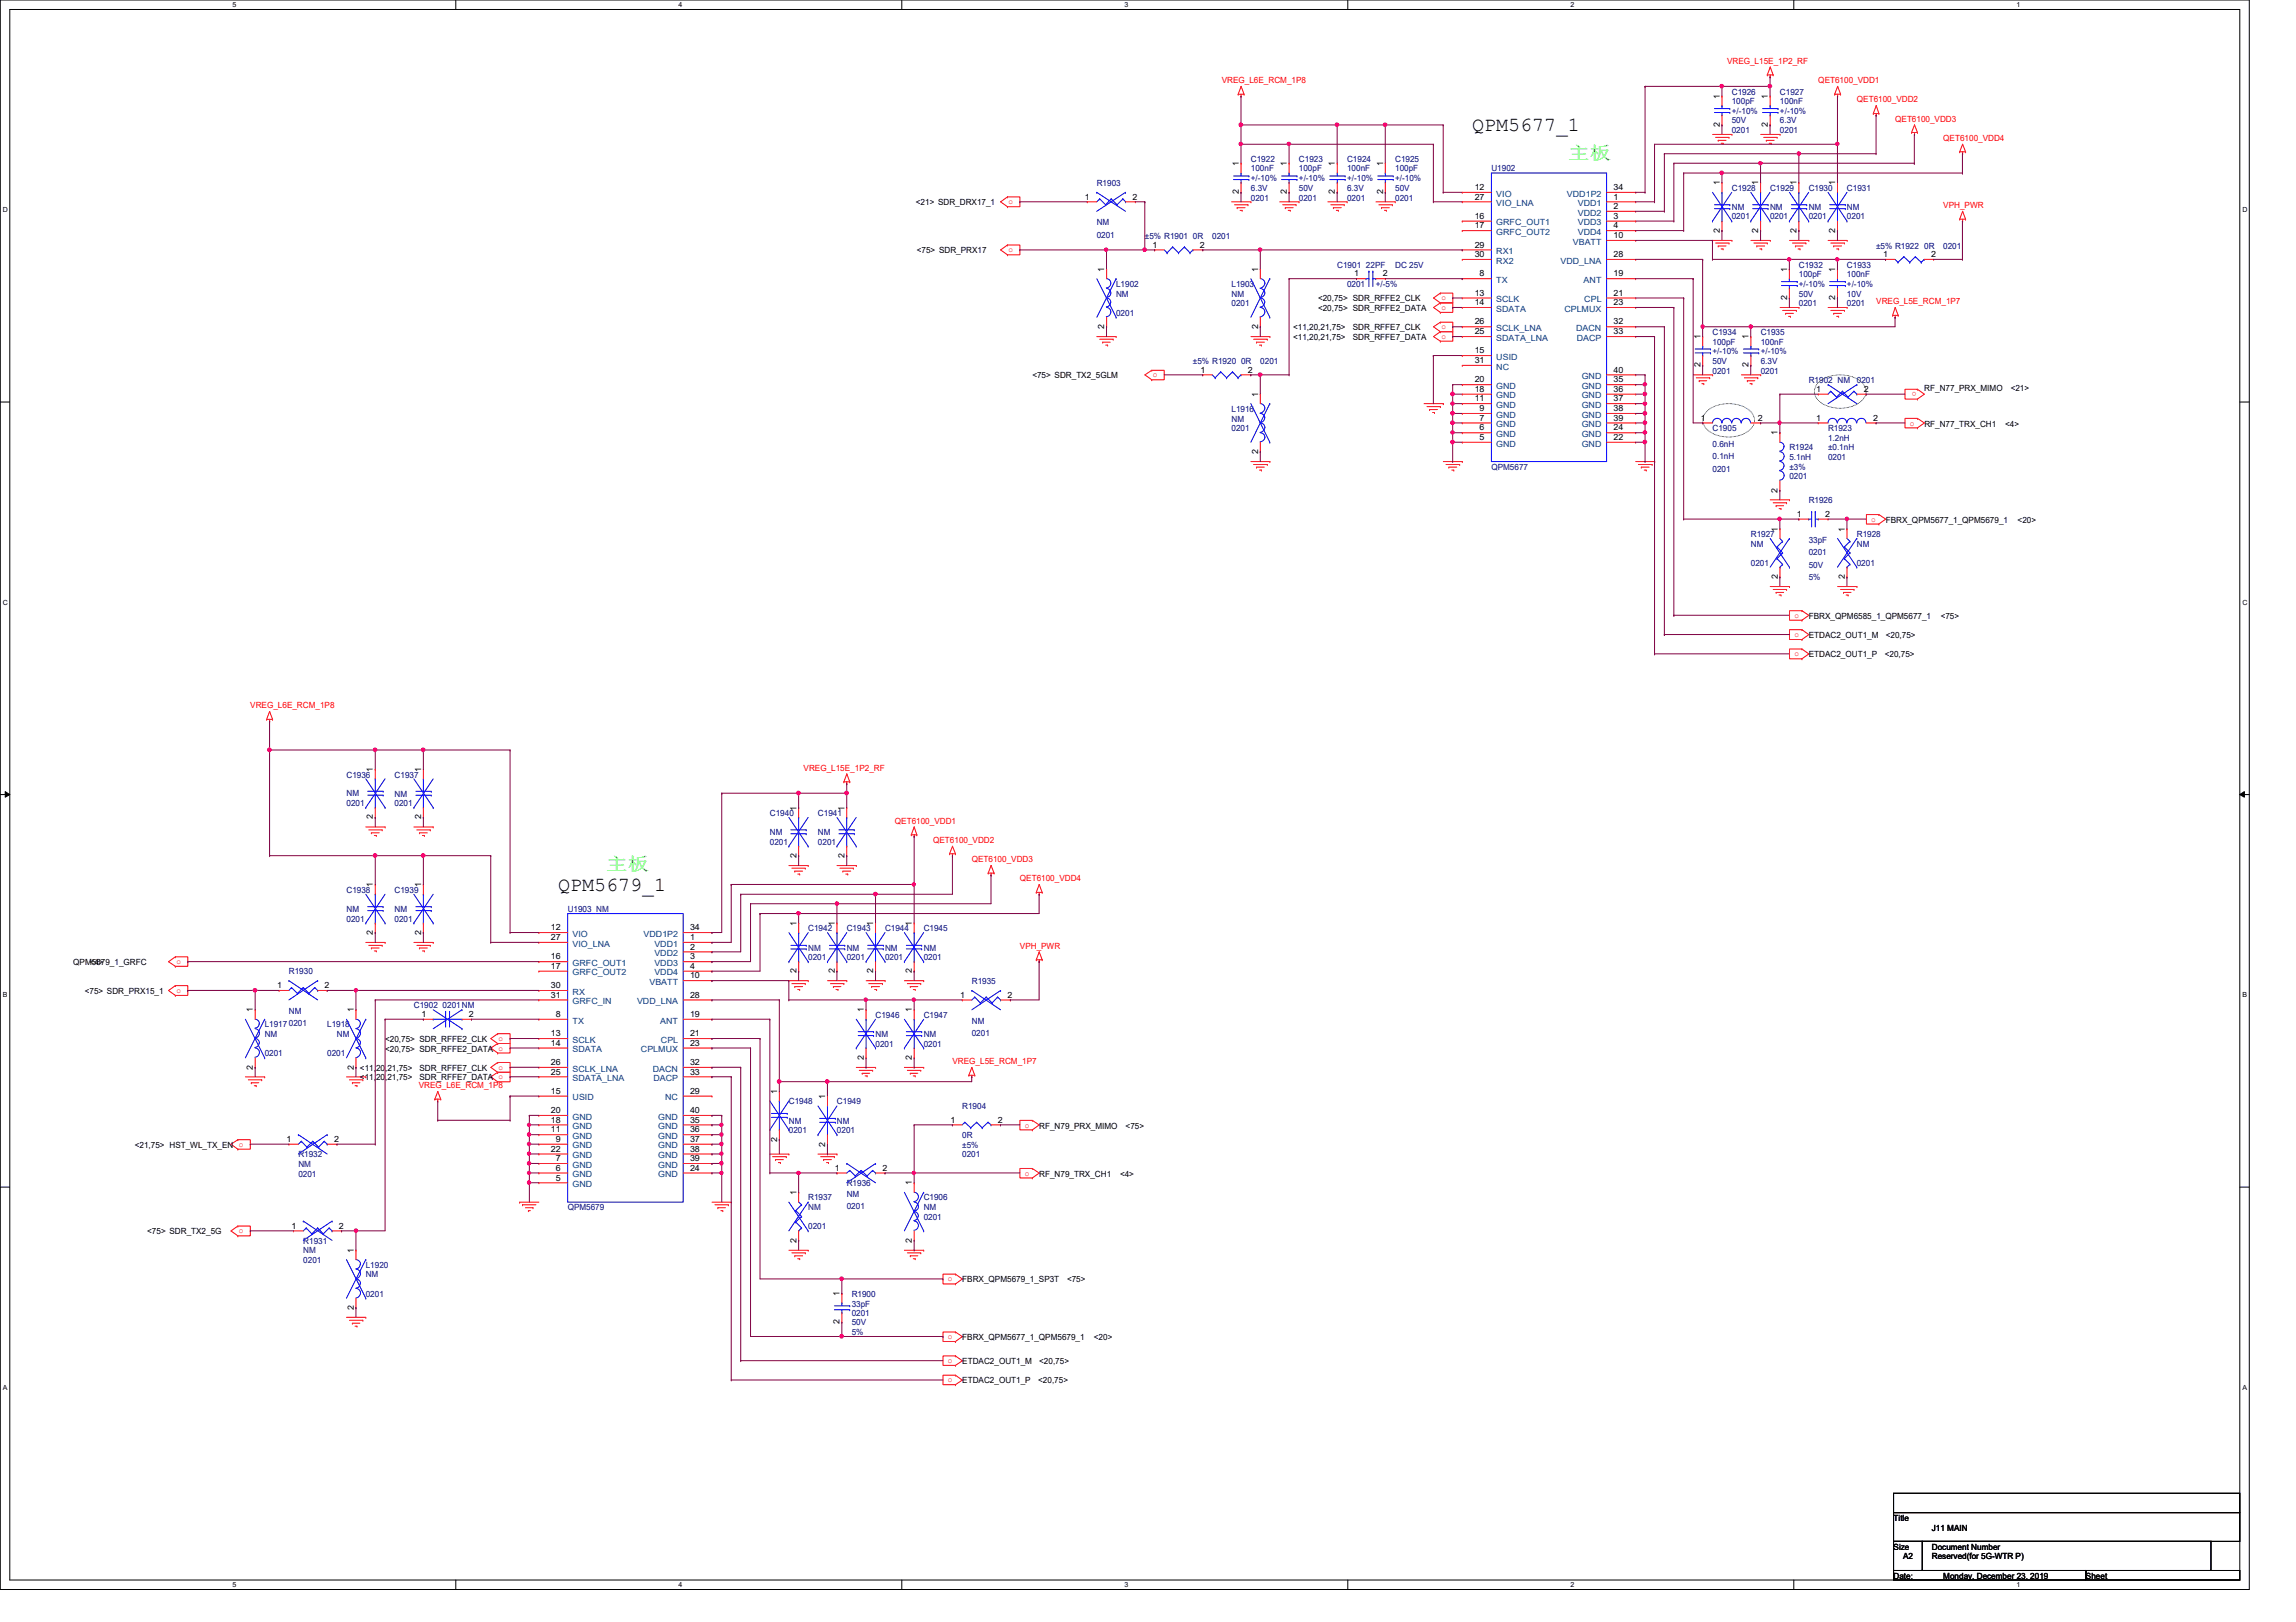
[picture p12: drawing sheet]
<svg xmlns="http://www.w3.org/2000/svg" width="297mm" height="210mm" viewBox="0 0 297 210" stroke-linecap="round" stroke-linejoin="round" font-family="sans-serif">
<defs><g id="words">
<g font-size="2.6">
<text x="190.5" y="17">QPM5677_1</text>
<text x="72.2" y="115.3">QPM5679_1</text>
</g>
<g font-size="2.3" fill="#0f0">
<text x="202.9" y="20.6">下主</text>
<text x="78.4" y="112.6">下主</text>
</g>
<g font-size="1.1" fill="#f00">
<text x="158.1" y="10.8">VREG_L6E_RCM_1P8</text>
<text x="223.4" y="8.3">VREG_L15E_1P2_RF</text>
<text x="235.2" y="10.8">QET6100_VDD1</text>
<text x="240.2" y="13.3">QET6100_VDD2</text>
<text x="245.2" y="15.7">QET6100_VDD3</text>
<text x="251.4" y="18.2">QET6100_VDD4</text>
<text x="130.5" y="26.4">o</text>
<text x="251.4" y="26.9">VPH_PWR</text>
<text x="130.5" y="32.6">o</text>
<text x="186.5" y="40.1">o</text>
<text x="186.5" y="38.9">o</text>
<text x="242.7" y="39.4">VREG_L5E_RCM_1P7</text>
<text x="186.5" y="42.6">o</text>
<text x="186.5" y="43.9">o</text>
<text x="149.1" y="48.9">o</text>
<text x="247.9" y="50.7" transform="rotate(180 247.9 50.7)">o</text>
<text x="247.1" y="55.1">o</text>
<text x="242.1" y="67.5">o</text>
<text x="232.1" y="80">o</text>
<text x="232.1" y="82.4">o</text>
<text x="232.1" y="84.9">o</text>
<text x="32.4" y="91.7">VREG_L6E_RCM_1P8</text>
<text x="104" y="99.7">VREG_L15E_1P2_RF</text>
<text x="115.8" y="106.6">QET6100_VDD1</text>
<text x="120.7" y="109.1">QET6100_VDD2</text>
<text x="125.7" y="111.5">QET6100_VDD3</text>
<text x="131.9" y="114">QET6100_VDD4</text>
<text x="22.8" y="124.8">o</text>
<text x="131.9" y="122.8">VPH_PWR</text>
<text x="22.8" y="128.5">o</text>
<text x="64.5" y="134.7">o</text>
<text x="123.2" y="137.7">VREG_L5E_RCM_1P7</text>
<text x="54.2" y="140.8">VREG_L6E_RCM_1P8</text>
<text x="64.5" y="138.4">o</text>
<text x="132.6" y="145.9">o</text>
<text x="132.6" y="152.1">o</text>
<text x="30.9" y="159.6">o</text>
<text x="122.6" y="165.8">o</text>
<text x="122.6" y="173.3">o</text>
<text x="122.6" y="176.4">o</text>
<text x="122.6" y="178.9">o</text>
</g>
<g font-size="1.1">
<text x="222.5" y="16.4" transform="rotate(-90 222.5 16.4)">2</text>
<text x="222.5" y="12.8" transform="rotate(-90 222.5 12.8)">1</text>
<text x="228.7" y="16.4" transform="rotate(-90 228.7 16.4)">2</text>
<text x="228.7" y="12.8" transform="rotate(-90 228.7 12.8)">1</text>
<text x="160.3" y="21.5" transform="rotate(-90 160.3 21.5)">1</text>
<text x="166.5" y="21.5" transform="rotate(-90 166.5 21.5)">1</text>
<text x="172.7" y="21.5" transform="rotate(-90 172.7 21.5)">1</text>
<text x="178.9" y="21.5" transform="rotate(-90 178.9 21.5)">1</text>
<text x="118.5" y="26.5">&lt;21&gt; SDR_DRX17_1</text>
<text x="140.4" y="25.8">1</text>
<text x="146.5" y="25.8">2</text>
<text x="160.3" y="25.1" transform="rotate(-90 160.3 25.1)">2</text>
<text x="166.5" y="25.1" transform="rotate(-90 166.5 25.1)">2</text>
<text x="172.7" y="25.1" transform="rotate(-90 172.7 25.1)">2</text>
<text x="178.9" y="25.1" transform="rotate(-90 178.9 25.1)">2</text>
<text x="190.8" y="25.8">27</text>
<text x="190.8" y="28.3">16</text>
<text x="190.8" y="29.5">17</text>
<text x="190.8" y="24.6">12</text>
<text x="208.7" y="24.6">34</text>
<text x="208.7" y="25.8">1</text>
<text x="208.7" y="27">2</text>
<text x="208.7" y="28.3">3</text>
<text x="208.7" y="29.5">4</text>
<text x="222.5" y="24" transform="rotate(-90 222.5 24)">1</text>
<text x="227.5" y="24" transform="rotate(-90 227.5 24)">1</text>
<text x="232.4" y="24" transform="rotate(-90 232.4 24)">1</text>
<text x="237.4" y="24" transform="rotate(-90 237.4 24)">1</text>
<text x="118.6" y="32.8">&lt;75&gt; SDR_PRX17</text>
<text x="142.9" y="35.2" transform="rotate(-90 142.9 35.2)">1</text>
<text x="149.1" y="32">1</text>
<text x="155.2" y="32">2</text>
<text x="162.8" y="35.2" transform="rotate(-90 162.8 35.2)">1</text>
<text x="175.2" y="35.8">1</text>
<text x="178.9" y="35.8">2</text>
<text x="190.8" y="32">29</text>
<text x="190.8" y="33.3">30</text>
<text x="191.4" y="35.8">8</text>
<text x="208.7" y="33.3">28</text>
<text x="208.7" y="30.8">10</text>
<text x="208.7" y="35.8">19</text>
<text x="222.5" y="30.1" transform="rotate(-90 222.5 30.1)">2</text>
<text x="227.5" y="30.1" transform="rotate(-90 227.5 30.1)">2</text>
<text x="231.2" y="35.2" transform="rotate(-90 231.2 35.2)">1</text>
<text x="232.4" y="30.1" transform="rotate(-90 232.4 30.1)">2</text>
<text x="237.4" y="35.2" transform="rotate(-90 237.4 35.2)">1</text>
<text x="237.4" y="30.1" transform="rotate(-90 237.4 30.1)">2</text>
<text x="243.6" y="33.3">1</text>
<text x="249.8" y="33.3">2</text>
<text x="170.5" y="39">&lt;20,75&gt; SDR_RFFE2_CLK</text>
<text x="170.5" y="40.3">&lt;20,75&gt; SDR_RFFE2_DATA</text>
<text x="190.8" y="42">26</text>
<text x="190.8" y="38.3">13</text>
<text x="190.8" y="39.5">14</text>
<text x="208.7" y="39.5">23</text>
<text x="208.7" y="38.3">21</text>
<text x="208.7" y="42">32</text>
<text x="231.2" y="38.9" transform="rotate(-90 231.2 38.9)">2</text>
<text x="237.4" y="38.9" transform="rotate(-90 237.4 38.9)">2</text>
<text x="142.9" y="42.6" transform="rotate(-90 142.9 42.6)">2</text>
<text x="162.8" y="42.6" transform="rotate(-90 162.8 42.6)">2</text>
<text x="167.3" y="42.8">&lt;11,20,21,75&gt;</text>
<text x="167.3" y="44">&lt;11,20,21,75&gt;</text>
<text x="175" y="42.8">SDR_RFFE7_CLK</text>
<text x="175" y="44">SDR_RFFE7_DATA</text>
<text x="190.8" y="43.3">25</text>
<text x="190.8" y="47">31</text>
<text x="190.8" y="45.7">15</text>
<text x="208.7" y="43.3">33</text>
<text x="220" y="47.5" transform="rotate(-90 220 47.5)">2</text>
<text x="220" y="43.9" transform="rotate(-90 220 43.9)">1</text>
<text x="226.2" y="47.5" transform="rotate(-90 226.2 47.5)">2</text>
<text x="226.2" y="43.9" transform="rotate(-90 226.2 43.9)">1</text>
<text x="133.6" y="49">&lt;75&gt; SDR_TX2_5GLM</text>
<text x="155.3" y="48.2">1</text>
<text x="161.4" y="48.2">2</text>
<text x="162.8" y="51.3" transform="rotate(-90 162.8 51.3)">1</text>
<text x="190.8" y="50.7">18</text>
<text x="190.8" y="49.5">20</text>
<text x="190.8" y="51.9">11</text>
<text x="191.4" y="53.2">9</text>
<text x="208.7" y="53.2">38</text>
<text x="208.7" y="51.9">37</text>
<text x="208.7" y="50.7">36</text>
<text x="208.7" y="49.5">35</text>
<text x="208.7" y="48.2">40</text>
<text x="235" y="50.7">1</text>
<text x="241.1" y="50.7">2</text>
<text x="249" y="50.6">RF_N77_PRX_MIMO</text>
<text x="260.1" y="50.6">&lt;21&gt;</text>
<text x="162.8" y="58.8" transform="rotate(-90 162.8 58.8)">2</text>
<text x="191.4" y="56.9">5</text>
<text x="191.4" y="55.7">6</text>
<text x="191.4" y="54.4">7</text>
<text x="208.7" y="55.7">24</text>
<text x="208.7" y="54.4">39</text>
<text x="208.7" y="56.9">22</text>
<text x="220" y="54.4">1</text>
<text x="227.4" y="54.4">2</text>
<text x="230" y="56.3" transform="rotate(-90 230 56.3)">1</text>
<text x="235" y="54.4">1</text>
<text x="242.3" y="54.4">2</text>
<text x="249" y="55.2">RF_N77_TRX_CH1</text>
<text x="259.4" y="55.2">&lt;4&gt;</text>
<text x="230" y="63.7" transform="rotate(-90 230 63.7)">2</text>
<text x="230" y="68.8" transform="rotate(-90 230 68.8)">1</text>
<text x="232.5" y="66.9">1</text>
<text x="236.1" y="66.9">2</text>
<text x="238.7" y="68.8" transform="rotate(-90 238.7 68.8)">1</text>
<text x="244" y="67.6">FBRX_QPM5677_1_QPM5679_1</text>
<text x="261" y="67.6">&lt;20&gt;</text>
<text x="230" y="74.9" transform="rotate(-90 230 74.9)">2</text>
<text x="238.7" y="74.9" transform="rotate(-90 238.7 74.9)">2</text>
<text x="234" y="80.1">FBRX_QPM6585_1_QPM5677_1</text>
<text x="234" y="82.5">ETDAC2_OUT1_M</text>
<text x="244" y="82.5">&lt;20,75&gt;</text>
<text x="251.1" y="80.1">&lt;75&gt;</text>
<text x="234" y="85">ETDAC2_OUT1_P</text>
<text x="243.8" y="85">&lt;20,75&gt;</text>
<text x="48.3" y="99.9" transform="rotate(-90 48.3 99.9)">1</text>
<text x="54.5" y="99.9" transform="rotate(-90 54.5 99.9)">1</text>
<text x="48.3" y="106" transform="rotate(-90 48.3 106)">2</text>
<text x="54.5" y="106" transform="rotate(-90 54.5 106)">2</text>
<text x="103" y="104.9" transform="rotate(-90 103 104.9)">1</text>
<text x="109.2" y="104.9" transform="rotate(-90 109.2 104.9)">1</text>
<text x="103" y="111" transform="rotate(-90 103 111)">2</text>
<text x="109.2" y="111" transform="rotate(-90 109.2 111)">2</text>
<text x="48.3" y="114.8" transform="rotate(-90 48.3 114.8)">1</text>
<text x="54.5" y="114.8" transform="rotate(-90 54.5 114.8)">1</text>
<text x="103" y="119.8" transform="rotate(-90 103 119.8)">1</text>
<text x="108" y="119.8" transform="rotate(-90 108 119.8)">1</text>
<text x="113" y="119.8" transform="rotate(-90 113 119.8)">1</text>
<text x="118" y="119.8" transform="rotate(-90 118 119.8)">1</text>
<text x="9.5" y="124.9">QPM5679_1_GRFC</text>
<text x="11.6" y="124.9">&lt;4&gt;</text>
<text x="48.3" y="121" transform="rotate(-90 48.3 121)">2</text>
<text x="54.5" y="121" transform="rotate(-90 54.5 121)">2</text>
<text x="71.3" y="121.7">27</text>
<text x="71.3" y="124.2">16</text>
<text x="71.3" y="125.4">17</text>
<text x="71.3" y="120.4">12</text>
<text x="89.3" y="120.4">34</text>
<text x="89.3" y="121.7">1</text>
<text x="89.3" y="122.9">2</text>
<text x="89.3" y="124.2">3</text>
<text x="89.3" y="125.4">4</text>
<text x="103" y="126" transform="rotate(-90 103 126)">2</text>
<text x="108" y="126" transform="rotate(-90 108 126)">2</text>
<text x="113" y="126" transform="rotate(-90 113 126)">2</text>
<text x="118" y="126" transform="rotate(-90 118 126)">2</text>
<text x="11" y="128.6">&lt;75&gt; SDR_PRX15_1</text>
<text x="32.7" y="131" transform="rotate(-90 32.7 131)">1</text>
<text x="35.8" y="127.9">1</text>
<text x="42" y="127.9">2</text>
<text x="45.8" y="131" transform="rotate(-90 45.8 131)">1</text>
<text x="54.5" y="131.6">1</text>
<text x="60.7" y="131.6">2</text>
<text x="71.3" y="129.1">31</text>
<text x="71.3" y="127.9">30</text>
<text x="71.9" y="131.6">8</text>
<text x="89.3" y="129.1">28</text>
<text x="89.3" y="126.6">10</text>
<text x="89.3" y="131.6">19</text>
<text x="111.7" y="131" transform="rotate(-90 111.7 131)">1</text>
<text x="118" y="131" transform="rotate(-90 118 131)">1</text>
<text x="124.2" y="129.1">1</text>
<text x="130.3" y="129.1">2</text>
<text x="49.8" y="134.8">&lt;20,75&gt; SDR_RFFE2_CLK</text>
<text x="49.8" y="136.1">&lt;20,75&gt; SDR_RFFE2_DATA o</text>
<text x="71.3" y="137.8">26</text>
<text x="71.3" y="134.1">13</text>
<text x="71.3" y="135.3">14</text>
<text x="89.3" y="135.3">23</text>
<text x="89.3" y="134.1">21</text>
<text x="89.3" y="137.8">32</text>
<text x="111.7" y="137.1" transform="rotate(-90 111.7 137.1)">2</text>
<text x="118" y="137.2" transform="rotate(-90 118 137.2)">2</text>
<text x="32.7" y="138.4" transform="rotate(-90 32.7 138.4)">2</text>
<text x="45.8" y="138.4" transform="rotate(-90 45.8 138.4)">2</text>
<text x="46.6" y="138.6">&lt;11,20,21,75&gt;</text>
<text x="46.6" y="139.8">&lt;11,20,21,75&gt;</text>
<text x="54.3" y="138.6">SDR_RFFE7_CLK</text>
<text x="54.3" y="139.8">SDR_RFFE7_DATA o</text>
<text x="71.3" y="139.1">25</text>
<text x="71.3" y="141.6">15</text>
<text x="89.3" y="141.6">29</text>
<text x="89.3" y="139.1">33</text>
<text x="100.5" y="141.6" transform="rotate(-90 100.5 141.6)">1</text>
<text x="106.8" y="142.2" transform="rotate(-90 106.8 142.2)">1</text>
<text x="17.4" y="148.5">&lt;21,75&gt; HST_WL_TX_EN o</text>
<text x="37.1" y="147.8">1</text>
<text x="43.2" y="147.8">2</text>
<text x="71.3" y="149">22</text>
<text x="71.3" y="146.5">11</text>
<text x="71.3" y="145.3">18</text>
<text x="71.3" y="144.1">20</text>
<text x="71.9" y="147.8">9</text>
<text x="89.3" y="149">38</text>
<text x="89.3" y="147.8">37</text>
<text x="89.3" y="146.5">36</text>
<text x="89.3" y="145.3">35</text>
<text x="89.3" y="144.1">40</text>
<text x="100.5" y="147.7" transform="rotate(-90 100.5 147.7)">2</text>
<text x="106.8" y="148.4" transform="rotate(-90 106.8 148.4)">2</text>
<text x="123" y="145.3">1</text>
<text x="129.1" y="145.3">2</text>
<text x="134.4" y="146">RF_N79_PRX_MIMO</text>
<text x="145.6" y="146">&lt;75&gt;</text>
<text x="71.9" y="152.8">5</text>
<text x="71.9" y="151.5">6</text>
<text x="71.9" y="150.3">7</text>
<text x="89.3" y="151.5">24</text>
<text x="89.3" y="150.3">39</text>
<text x="103" y="154.7" transform="rotate(-90 103 154.7)">1</text>
<text x="108" y="151.5">1</text>
<text x="114.2" y="151.5">2</text>
<text x="118" y="153.4" transform="rotate(-90 118 153.4)">1</text>
<text x="134.4" y="152.3">RF_N79_TRX_CH1</text>
<text x="144.9" y="152.3">&lt;4&gt;</text>
<text x="19" y="159.7">&lt;75&gt; SDR_TX2_5G</text>
<text x="37.7" y="159">1</text>
<text x="43.9" y="159">2</text>
<text x="103" y="160.8" transform="rotate(-90 103 160.8)">2</text>
<text x="118" y="160.8" transform="rotate(-90 118 160.8)">2</text>
<text x="45.8" y="162.1" transform="rotate(-90 45.8 162.1)">1</text>
<text x="108.6" y="167.7" transform="rotate(-90 108.6 167.7)">1</text>
<text x="124.5" y="165.9">FBRX_QPM5679_1_SP3T</text>
<text x="138" y="165.9">&lt;75&gt;</text>
<text x="45.8" y="169.5" transform="rotate(-90 45.8 169.5)">2</text>
<text x="108.6" y="171.4" transform="rotate(-90 108.6 171.4)">2</text>
<text x="124.5" y="173.4">FBRX_QPM5677_1_QPM5679_1</text>
<text x="141.5" y="173.4">&lt;20&gt;</text>
<text x="124.5" y="176.5">ETDAC2_OUT1_M</text>
<text x="124.5" y="179">ETDAC2_OUT1_P</text>
<text x="134.3" y="179">&lt;20,75&gt;</text>
<text x="134.4" y="176.5">&lt;20,75&gt;</text>
<text x="245" y="196.8">Title</text>
<text x="245" y="200.5">Size</text>
<text x="246.2" y="201.8">A2</text>
<text x="249.9" y="200.5">Document Number</text>
<text x="249.9" y="201.8">Reserved(for 5G-WTR P)</text>
<text x="249.9" y="198.1">J11 MAIN</text>
<text x="245" y="204.3">Date:</text>
<text x="251.4" y="204.3">Monday, December 23, 2019</text>
<text x="269.9" y="204.3">Sheet</text>
</g>
<g font-size="1.1" fill="#000080">
<text x="224" y="12.2">C1926</text>
<text x="224" y="13.5">100pF</text>
<text x="224" y="17.2">0201</text>
<text x="224" y="16">50V</text>
<text x="224" y="14.7">+/-10%</text>
<text x="230.3" y="12.2">C1927</text>
<text x="230.3" y="13.5">100nF</text>
<text x="230.3" y="17.2">0201</text>
<text x="230.3" y="16">6.3V</text>
<text x="230.3" y="14.7">+/-10%</text>
<text x="161.8" y="21">C1922</text>
<text x="161.8" y="22.2">100nF</text>
<text x="161.8" y="23.5">+/-10%</text>
<text x="168" y="21">C1923</text>
<text x="168" y="22.2">100pF</text>
<text x="168" y="23.5">+/-10%</text>
<text x="174.3" y="21">C1924</text>
<text x="174.3" y="22.2">100nF</text>
<text x="174.3" y="23.5">+/-10%</text>
<text x="180.5" y="21">C1925</text>
<text x="180.5" y="22.2">100pF</text>
<text x="180.5" y="23.5">+/-10%</text>
<text x="192.9" y="22.2">U1902</text>
<text x="141.9" y="24.1">R1903</text>
<text x="141.9" y="29.2">NM</text>
<text x="161.8" y="25.9">0201</text>
<text x="161.8" y="24.7">6.3V</text>
<text x="168" y="25.9">0201</text>
<text x="168" y="24.7">50V</text>
<text x="174.3" y="25.9">0201</text>
<text x="174.3" y="24.7">6.3V</text>
<text x="180.5" y="25.9">0201</text>
<text x="180.5" y="24.7">50V</text>
<text x="224" y="24.7">C1928</text>
<text x="224" y="27.2">NM</text>
<text x="224" y="28.4">0201</text>
<text x="229" y="24.7">C1929</text>
<text x="229" y="27.2">NM</text>
<text x="229" y="28.4">0201</text>
<text x="234" y="24.7">C1930</text>
<text x="234" y="27.2">NM</text>
<text x="234" y="28.4">0201</text>
<text x="238.9" y="24.7">C1931</text>
<text x="238.9" y="27.2">NM</text>
<text x="238.9" y="28.4">0201</text>
<text x="141.9" y="30.8">0201</text>
<text x="148.1" y="30.9">±5% R1901 0R</text>
<text x="156.8" y="30.9">0201</text>
<text x="173" y="34.6">C1901 22PF</text>
<text x="180.5" y="34.6">DC 25V</text>
<text x="232.7" y="34.6">C1932</text>
<text x="232.7" y="35.9">100pF</text>
<text x="238.9" y="34.6">C1933</text>
<text x="238.9" y="35.9">100nF</text>
<text x="242.7" y="32.2">±5% R1922 0R</text>
<text x="251.4" y="32.2">0201</text>
<text x="144.4" y="37.1">L1902</text>
<text x="144.4" y="38.4">NM</text>
<text x="144.4" y="40.9">0201</text>
<text x="159.3" y="37.1">L1903</text>
<text x="159.3" y="38.4">NM</text>
<text x="159.3" y="39.6">0201</text>
<text x="174.3" y="37.1">0201</text>
<text x="178" y="37.1">+/-5%</text>
<text x="232.7" y="39.6">0201</text>
<text x="232.7" y="38.4">50V</text>
<text x="232.7" y="37.1">+/-10%</text>
<text x="238.9" y="39.6">0201</text>
<text x="238.9" y="38.4">10V</text>
<text x="238.9" y="37.1">+/-10%</text>
<text x="154.3" y="47.1">±5% R1920 0R</text>
<text x="163.1" y="47.1">0201</text>
<text x="221.6" y="43.3">C1934</text>
<text x="221.6" y="44.6">100pF</text>
<text x="221.6" y="47.1">50V</text>
<text x="221.6" y="45.8">+/-10%</text>
<text x="227.8" y="43.3">C1935</text>
<text x="227.8" y="44.6">100nF</text>
<text x="227.8" y="47.1">6.3V</text>
<text x="227.8" y="45.8">+/-10%</text>
<text x="159.3" y="53.3">L1916</text>
<text x="221.6" y="48.3">0201</text>
<text x="227.8" y="48.3">0201</text>
<text x="234" y="49.6">R1902 NM</text>
<text x="240.2" y="49.6">0201</text>
<text x="159.3" y="54.6">NM</text>
<text x="159.3" y="55.8">0201</text>
<text x="221.6" y="55.8">C1905</text>
<text x="221.6" y="57.8">0.6nH</text>
<text x="221.6" y="59.4">0.1nH</text>
<text x="231.5" y="58.3">R1924</text>
<text x="231.5" y="59.5">5.1nH</text>
<text x="236.5" y="55.8">R1923</text>
<text x="236.5" y="57.1">1.2nH</text>
<text x="236.5" y="58.3">±0.1nH</text>
<text x="236.5" y="59.5">0201</text>
<text x="192.9" y="60.8">QPM5677</text>
<text x="221.6" y="61">0201</text>
<text x="231.5" y="60.8">±3%</text>
<text x="231.5" y="62">0201</text>
<text x="234" y="65.1">R1926</text>
<text x="226.5" y="69.5">R1927</text>
<text x="226.5" y="70.7">NM</text>
<text x="234" y="70.2">33pF</text>
<text x="234" y="71.8">0201</text>
<text x="240.2" y="69.5">R1928</text>
<text x="240.2" y="70.7">NM</text>
<text x="226.5" y="73.2">0201</text>
<text x="234" y="73.5">50V</text>
<text x="234" y="75.1">5%</text>
<text x="240.2" y="73.2">0201</text>
<text x="44.8" y="100.6">C1936</text>
<text x="51" y="100.6">C1937</text>
<text x="44.8" y="103.1">NM</text>
<text x="44.8" y="104.3">0201</text>
<text x="51" y="103.1">NM</text>
<text x="51" y="104.3">0201</text>
<text x="99.6" y="105.6">C1940</text>
<text x="105.8" y="105.6">C1941</text>
<text x="99.6" y="108.1">NM</text>
<text x="99.6" y="109.3">0201</text>
<text x="105.8" y="108.1">NM</text>
<text x="105.8" y="109.3">0201</text>
<text x="44.8" y="115.5">C1938</text>
<text x="44.8" y="118">NM</text>
<text x="44.8" y="119.3">0201</text>
<text x="51" y="115.5">C1939</text>
<text x="51" y="118">NM</text>
<text x="51" y="119.3">0201</text>
<text x="73.4" y="118">U1903_NM</text>
<text x="104.6" y="120.5">C1942</text>
<text x="104.6" y="123">NM</text>
<text x="104.6" y="124.2">0201</text>
<text x="109.5" y="120.5">C1943</text>
<text x="109.5" y="123">NM</text>
<text x="109.5" y="124.2">0201</text>
<text x="114.5" y="120.5">C1944</text>
<text x="114.5" y="123">NM</text>
<text x="114.5" y="124.2">0201</text>
<text x="119.5" y="120.5">C1945</text>
<text x="119.5" y="123">NM</text>
<text x="119.5" y="124.2">0201</text>
<text x="37.4" y="126.1">R1930</text>
<text x="37.4" y="131.2">NM</text>
<text x="53.5" y="130.5">C1902</text>
<text x="57.3" y="130.5">0201NM</text>
<text x="113.3" y="131.7">C1946</text>
<text x="119.5" y="131.7">C1947</text>
<text x="125.7" y="127.4">R1935</text>
<text x="34.2" y="133">L1917</text>
<text x="34.2" y="134.2">NM</text>
<text x="34.2" y="136.7">0201</text>
<text x="37.4" y="132.8">0201</text>
<text x="42.3" y="133">L1918</text>
<text x="42.3" y="136.7">0201</text>
<text x="43.6" y="134.2">NM</text>
<text x="113.3" y="134.2">NM</text>
<text x="113.3" y="135.5">0201</text>
<text x="119.5" y="134.2">NM</text>
<text x="119.5" y="135.5">0201</text>
<text x="125.7" y="132.5">NM</text>
<text x="125.7" y="134.1">0201</text>
<text x="102.1" y="142.9">C1948</text>
<text x="108.3" y="142.9">C1949</text>
<text x="124.5" y="143.5">R1904</text>
<text x="38.6" y="149.8">R1932</text>
<text x="102.1" y="145.4">NM</text>
<text x="102.1" y="146.6">0201</text>
<text x="108.3" y="145.4">NM</text>
<text x="108.3" y="146.6">0201</text>
<text x="124.5" y="147.3">0R</text>
<text x="124.5" y="148.5">±5%</text>
<text x="124.5" y="149.8">0201</text>
<text x="38.6" y="151">NM</text>
<text x="38.6" y="152.3">0201</text>
<text x="104.6" y="155.4">R1937</text>
<text x="109.5" y="153.5">R1936</text>
<text x="109.5" y="154.8">NM</text>
<text x="119.5" y="155.4">C1906</text>
<text x="39.2" y="161">R1931</text>
<text x="73.4" y="156.6">QPM5679</text>
<text x="104.6" y="156.6">NM</text>
<text x="104.6" y="159.1">0201</text>
<text x="109.5" y="156.5">0201</text>
<text x="119.5" y="156.6">NM</text>
<text x="119.5" y="157.9">0201</text>
<text x="39.2" y="162.2">NM</text>
<text x="39.2" y="163.4">0201</text>
<text x="47.3" y="164.1">L1920</text>
<text x="47.3" y="165.3">NM</text>
<text x="47.3" y="167.8">0201</text>
<text x="110.2" y="167.8">R1900</text>
<text x="110.2" y="169.1">33pF</text>
<text x="110.2" y="170.3">0201</text>
<text x="110.2" y="171.5">50V</text>
<text x="110.2" y="172.8">5%</text>
</g>
<g font-size="1.1" fill="#004080">
<text x="193.6" y="26.7">VIO_LNA</text>
<text x="193.6" y="29.2">GRFC_OUT1</text>
<text x="193.6" y="25.4">VIO</text>
<text x="202.7" y="25.4">VDD1P2</text>
<text x="204.1" y="26.7">VDD1</text>
<text x="204.1" y="27.9">VDD2</text>
<text x="204.1" y="29.2">VDD3</text>
<text x="193.6" y="32.9">RX1</text>
<text x="193.6" y="30.4">GRFC_OUT2</text>
<text x="193.6" y="34.1">RX2</text>
<text x="201.9" y="34.1">VDD_LNA</text>
<text x="203.5" y="31.7">VBATT</text>
<text x="204.1" y="30.4">VDD4</text>
<text x="193.6" y="39.1">SCLK</text>
<text x="193.6" y="40.3">SDATA</text>
<text x="193.6" y="36.6">TX</text>
<text x="202.4" y="40.3">CPLMUX</text>
<text x="204.9" y="36.6">ANT</text>
<text x="205" y="39.1">CPL</text>
<text x="193.6" y="44.1">SDATA_LNA</text>
<text x="193.6" y="42.8">SCLK_LNA</text>
<text x="193.6" y="47.8">NC</text>
<text x="193.6" y="46.6">USID</text>
<text x="203.9" y="42.8">DACN</text>
<text x="204" y="44.1">DACP</text>
<text x="193.6" y="51.6">GND</text>
<text x="193.6" y="50.3">GND</text>
<text x="193.6" y="52.8">GND</text>
<text x="204.6" y="52.8">GND</text>
<text x="204.6" y="51.6">GND</text>
<text x="204.6" y="50.3">GND</text>
<text x="204.6" y="49.1">GND</text>
<text x="193.6" y="57.8">GND</text>
<text x="193.6" y="56.6">GND</text>
<text x="193.6" y="55.3">GND</text>
<text x="193.6" y="54.1">GND</text>
<text x="204.6" y="56.6">GND</text>
<text x="204.6" y="55.3">GND</text>
<text x="204.6" y="54.1">GND</text>
<text x="204.6" y="57.8">GND</text>
<text x="74.1" y="122.5">VIO_LNA</text>
<text x="74.1" y="125">GRFC_OUT1</text>
<text x="74.1" y="121.2">VIO</text>
<text x="83.3" y="121.2">VDD1P2</text>
<text x="84.7" y="122.5">VDD1</text>
<text x="84.7" y="123.7">VDD2</text>
<text x="84.7" y="125">VDD3</text>
<text x="74.1" y="130">GRFC_IN</text>
<text x="74.1" y="126.2">GRFC_OUT2</text>
<text x="74.1" y="128.7">RX</text>
<text x="82.4" y="130">VDD_LNA</text>
<text x="84" y="127.5">VBATT</text>
<text x="84.7" y="126.2">VDD4</text>
<text x="74.1" y="134.9">SCLK</text>
<text x="74.1" y="136.2">SDATA</text>
<text x="74.1" y="132.5">TX</text>
<text x="82.9" y="136.2">CPLMUX</text>
<text x="85.4" y="132.5">ANT</text>
<text x="85.5" y="135">CPL</text>
<text x="74.1" y="139.9">SDATA_LNA</text>
<text x="74.1" y="138.7">SCLK_LNA</text>
<text x="74.1" y="142.4">USID</text>
<text x="84.4" y="138.7">DACN</text>
<text x="84.5" y="139.9">DACP</text>
<text x="86.1" y="142.4">NC</text>
<text x="74.1" y="149.9">GND</text>
<text x="74.1" y="148.6">GND</text>
<text x="74.1" y="147.4">GND</text>
<text x="74.1" y="146.1">GND</text>
<text x="74.1" y="144.9">GND</text>
<text x="85.2" y="149.9">GND</text>
<text x="85.2" y="148.6">GND</text>
<text x="85.2" y="147.4">GND</text>
<text x="85.2" y="146.1">GND</text>
<text x="85.2" y="144.9">GND</text>
<text x="74.1" y="153.6">GND</text>
<text x="74.1" y="152.3">GND</text>
<text x="74.1" y="151.1">GND</text>
<text x="85.2" y="152.3">GND</text>
<text x="85.2" y="151.1">GND</text>
</g>
<g font-size=".9">
<text x="30.1" y=".9">5</text>
<text x="87.8" y=".9">4</text>
<text x="145.5" y=".9">3</text>
<text x="203.2" y=".9">2</text>
<text x="260.9" y=".9">1</text>
<text x=".4" y="27.4">D</text>
<text x="290.1" y="27.4">D</text>
<text x=".4" y="78.2">C</text>
<text x="290.1" y="78.2">C</text>
<text x=".4" y="129">B</text>
<text x="290.1" y="129">B</text>
<text x=".4" y="179.8">A</text>
<text x="290.1" y="179.8">A</text>
<text x="30.1" y="205.4">5</text>
<text x="87.8" y="205.4">4</text>
<text x="145.5" y="205.4">3</text>
<text x="203.2" y="205.4">2</text>
<text x="260.9" y="205.4">1</text>
</g>
</g></defs>
<path d="M0 0h291v205.7h-291zM1.3 1.2h288.5v203.3h-288.5z" fill="none" stroke="#000" stroke-width=".13"/>
<g fill="#fff">
<path d="M30.1 .1h.5v1h-.5z"/>
<path d="M30.1 204.6h.5v1h-.5z"/>
</g>
<path d="M59 0v1.2M59 204.5v1.2" fill="none" stroke="#000" stroke-width=".13"/>
<g fill="#fff">
<path d="M87.8 .1h.5v1h-.5z"/>
<path d="M87.8 204.6h.5v1h-.5z"/>
</g>
<path d="M116.7 0v1.2M116.7 204.5v1.2" fill="none" stroke="#000" stroke-width=".13"/>
<g fill="#fff">
<path d="M145.5 .1h.5v1h-.5z"/>
<path d="M145.5 204.6h.5v1h-.5z"/>
</g>
<path d="M174.4 0v1.2M174.4 204.5v1.2" fill="none" stroke="#000" stroke-width=".13"/>
<g fill="#fff">
<path d="M203.2 .1h.5v1h-.5z"/>
<path d="M203.2 204.6h.5v1h-.5z"/>
</g>
<path d="M232.1 0v1.2M232.1 204.5v1.2" fill="none" stroke="#000" stroke-width=".13"/>
<g fill="#fff">
<path d="M260.9 .1h.5v1h-.5z"/>
<path d="M260.9 204.6h.5v1h-.5z"/>
<path d="M.4 26.6h.6v1h-.6z"/>
<path d="M290.1 26.6h.6v1h-.6z"/>
<path d="M.4 77.4h.6v1h-.6z"/>
<path d="M290.1 77.4h.6v1h-.6z"/>
</g>
<path d="M0 52h1.3M289.8 52h1.2" fill="none" stroke="#000" stroke-width=".13"/>
<g fill="#fff">
<path d="M.4 128.2h.6v1h-.6z"/>
<path d="M290.1 128.2h.6v1h-.6z"/>
</g>
<path d="M0 102.8h1.3M.7 102.4l.6 .4-.6 .4zM289.8 102.8l.6-.4v.8zM289.8 102.8h1.2" fill="none" stroke="#000" stroke-width=".13"/>
<path d="M.7 102.4l.6 .4-.6 .4zM289.8 102.8l.6-.4v.8z" fill="#000"/>
<g fill="#fff">
<path d="M.4 179h.5v1h-.5z"/>
<path d="M290.1 179h.6v1h-.6z"/>
</g>
<path d="M0 153.6h1.3M289.8 153.6h1.2M245 193.2h44.8v2.5h-44.8zM245 195.7h44.8v3.8h-44.8zM245 199.5h3.7v3.7h-3.7zM248.7 199.5h37.3v3.7h-37.3zM245 203.2h24.9v1.3h-24.9zM269.9 203.2h19.9v1.3h-19.9z" fill="none" stroke="#000" stroke-width=".13"/>
<path d="M221 53a4.7 4.7 0 0 1 5.2 0 1.61 1.61 0 0 1 0 2.7 4.4 4.4 0 0 1-5.6-.4 1.58 1.58 0 0 1 .4-2.3zM235.5 49.3a4.7 4.7 0 0 1 5.2 0 1.61 1.61 0 0 1 0 2.7 4.4 4.4 0 0 1-5.6-.4 1.58 1.58 0 0 1 .4-2.3z" fill="none" stroke="#008000" stroke-width=".13"/>
<g fill="none" stroke="#f00" stroke-width=".13">
<path d="M160.2 12.2h.1M160.2 12.2h.7M160.6 12.4h.1M160.6 11.2h.1M160.6 12.2v.2M160.6 11.2l.3 1M160.6 11.2l-.4 1M160.9 12.2h.1M221.6 17.4h2.5M221.9 17.8h1.8M222.3 18.2h.1M222.3 18.2h1"/>
<path d="M222.7 18.5h.2M222.8 12.4h.1M222.8 16.2h.1M222.8 12.4v1.3M222.8 14.9v1.3M222.9 18.5h.1M223.7 17.8h.1M224.1 17.4h.1M227.8 17.4h2.5M228.2 17.8h1.7M228.5 18.2h.1M228.5 18.2h1"/>
<path d="M228.6 9.7h.1M228.6 9.7h.8M228.9 18.5h.2M229 12.4h.1M229 16.2h.1M229 12.4v1.3M229 14.9v1.3M229 9.9h.1M229 8.7h.1M229 9.7v.2M229 8.7l.4 1M229 8.7l-.4 1"/>
<path d="M229.1 18.5h.1M229.4 9.7h.1M229.9 17.8h.1M230.3 17.4h.1M237.4 12.2h.1M237.4 12.2h.7M237.7 12.4h.1M237.7 11.2h.1M237.7 12.2v.2M237.7 11.2l.4 1M237.7 11.2l-.3 1M238.1 12.2h.1"/>
<path d="M242.4 14.7h.1M242.4 14.7h.7M242.7 14.9h.1M242.7 13.7h.1M242.7 14.7v.2M242.7 13.7l.4 1M242.7 13.7l-.3 1M243.1 14.7h.1M247.3 17.1h.1M247.3 17.1h.8M247.7 17.4h.1M247.7 16.2h.1"/>
<path d="M247.7 17.1v.3M247.7 16.2l.4 .9M247.7 16.2l-.4 .9M248.1 17.1h.1M253.5 19.6h.1M253.5 19.6h.8M253.9 19.9h.1M253.9 18.7h.1M253.9 19.6v.3M253.9 18.7l.4 .9M253.9 18.7l-.4 .9M254.3 19.6h.1"/>
<path d="M130.3 31.7h.1M130.3 33h.1M130.3 31.7h1.6v1.3h-1.6M130.3 25.5h.1M130.3 26.8h.1M130.3 25.5h1.6v1.3h-1.6M130.3 31.7l-.9 .6 .9 .7M130.3 25.5l-.9 .6 .9 .7M140.7 26.1h.1M140.7 26.1h1.2M143.2 34.8h.1M143.2 34.8v1.3"/>
<path d="M145.6 26.1h1.3M146.9 26.1h.1M149.4 32.3h.1M149.4 32.3h1.2M154.3 32.3h1.3M155.6 32.3h.1M159.3 26.1h2.5M159.7 26.5h1.8M160.1 26.9h.1M160.1 26.9h1M160.4 27.2h.3M160.6 21.1h.1"/>
<path d="M160.6 24.9h.1M160.6 21.1v1.3M160.6 23.6v1.3M160.7 27.2h.1M161.5 26.5h.1M161.8 26.1h.1M163 34.8h.1M163 34.8v1.3M165.6 26.1h2.5M165.9 26.5h1.8M166.3 26.9h.1M166.3 26.9h1"/>
<path d="M166.7 27.2h.2M166.8 21.1h.1M166.8 24.9h.1M166.8 21.1v1.3M166.8 23.6v1.3M166.9 27.2h.1M167.7 26.5h.1M168.1 26.1h.1M171.8 26.1h2.5M172.2 26.5h1.7M172.5 26.9h.1M172.5 26.9h1"/>
<path d="M172.9 27.2h.2M173 21.1h.1M173 24.9h.1M173 21.1v1.3M173 23.6v1.3M173.1 27.2h.1M173.9 26.5h.1M174.3 26.1h.1M175.5 36.1h.1M175.5 36.1h1.2M178 36.1h1.2M178 26.1h2.5"/>
<path d="M178.4 26.5h1.7M178.7 26.9h.1M178.7 26.9h1M179.1 27.2h.3M179.2 36.1h.1M179.2 21.1h.1M179.2 24.9h.1M179.2 21.1v1.3M179.2 23.6v1.3M179.4 27.2h.1M180.1 26.5h.1M180.5 26.1h.1"/>
<path d="M186.3 39.2h1.7v1.2h-1.7M186.3 39.2l-.8 .6 .8 .6M186.3 37.9h.1M186.3 39.2h.1M186.3 37.9h1.7v1.3h-1.7M186.3 37.9l-.8 .7 .8 .6M189.2 28.6h.1M189.2 29.8h.1M189.2 38.6h.1M189.2 39.8h.1M189.2 39.8h3.7M189.2 38.6h3.7"/>
<path d="M189.2 28.6h3.7M189.2 29.8h3.7M189.2 36.1h.1M189.2 33.6h.1M189.2 24.9h.1M189.2 26.1h.1M189.2 32.3h.1M189.2 26.1h3.7M189.2 36.1h3.7M189.2 33.6h3.7M189.2 24.9h3.7M189.2 32.3h3.7"/>
<path d="M207.8 26.1h3.8M207.8 31.1h3.8M207.8 36.1h3.8M207.8 28.6h3.8M207.8 29.8h3.8M207.8 27.3h3.8M207.8 39.8h3.8M207.8 33.6h3.8M207.8 24.9h3.8M207.8 38.6h3.8M211.6 26.1h.1M211.6 27.3h.1"/>
<path d="M211.6 28.6h.1M211.6 29.8h.1M211.6 31.1h.1M211.6 36.1h.1M211.6 39.8h.1M211.6 24.9h.1M211.6 38.6h.1M211.6 33.6h.1M221.6 31.1h2.5M221.9 31.5h1.8M222.3 31.8h.1M222.3 31.8h1"/>
<path d="M222.7 32.2h.2M222.8 23.6h.1M222.8 29.8h.1M222.8 23.6v1.3M222.8 28.6v1.2M222.9 32.2h.1M223.7 31.5h.1M224.1 31.1h.1M226.5 31.1h2.5M226.9 31.5h1.7M227.3 31.8h.1M227.3 31.8h1"/>
<path d="M227.7 32.2h.2M227.8 23.6h.1M227.8 29.8h.1M227.8 23.6v1.3M227.8 28.6v1.2M227.9 32.2h.1M228.6 31.5h.1M229 31.1h.1M230.3 39.8h2.4M231.5 34.8h.1M231.5 38.6h.1M231.5 34.8v1.3"/>
<path d="M231.5 37.3v1.3M231.5 31.1h2.5M231.9 31.5h1.7M232.3 31.8h.1M232.3 31.8h1M232.6 32.2h.3M232.7 23.6h.1M232.7 29.8h.1M232.7 23.6v1.3M232.7 28.6v1.2M232.7 39.8h.1M232.9 32.2h.1"/>
<path d="M233.6 31.5h.1M234 31.1h.1M236.5 31.1h2.5M236.5 39.8h2.5M236.8 31.5h1.8M237.2 31.8h.1M237.2 31.8h1M237.6 32.2h.3M237.7 34.8h.1M237.7 38.6h.1M237.7 34.8v1.3M237.7 37.3v1.3"/>
<path d="M237.7 23.6h.1M237.7 29.8h.1M237.7 23.6v1.3M237.7 28.6v1.2M237.9 32.2h.1M238.6 31.5h.1M239 31.1h.1M239 39.8h.1M243.9 33.6h.1M243.9 33.6h1.3M245.2 39.8h.1M245.2 39.8l.4 1"/>
<path d="M245.2 39.8l-.3 1M248.9 33.6h1.3M250.2 33.6h.1M253.5 28.4h.1M253.5 28.4h.8M253.9 28.6h.1M253.9 27.3h.1M253.9 28.4v.2M253.9 27.3l.4 1.1M253.9 27.3l-.4 1.1M254.3 28.4h.1M141.9 43.6h2.5"/>
<path d="M142.3 43.9h1.7M142.7 44.3h.1M142.7 44.3h.9M143 44.7h.3M143.2 42.3h.1M143.2 41.1v1.2M143.3 44.7h.1M144 43.9h.1M144.4 43.6h.1M149 47.9h.1M149 49.1h.1M149 47.9h1.6v1.2h-1.6"/>
<path d="M149 47.9l-.9 .6 .9 .6M155.6 48.5h.1M155.6 48.5h1.2M160.6 48.5h1.2M161.8 48.5h.1M161.8 59.7h2.5M161.8 43.6h2.5M162.2 43.9h1.8M162.6 44.3h.1M162.6 44.3h1M162.9 44.7h.3M163 42.3h.1"/>
<path d="M163 41.1v1.2M163 51h.1M163 58.5h.1M163 51v1.2M163 57.2v1.3M163.2 44.7h.1M164 43.9h.1M164.3 59.7h.1M164.3 43.6h.1M184.2 52.2h2.5M184.6 52.6h1.7M184.9 53h.1"/>
<path d="M184.9 53h1.1M185.3 53.4h.3M185.6 53.4h.1M186.3 40.4h.1M186.3 41.7h.1M186.3 42.9h.1M186.3 41.7h1.7v1.2h-1.7M186.3 44.2h.1M186.3 42.9h1.7v1.3h-1.7M186.3 41.7l-.8 .6 .8 .6M186.3 42.9l-.8 .7 .8 .6M186.3 52.6h.1"/>
<path d="M186.7 52.2h.1M186.7 59.7h2.5M189.2 46h.1M189.2 57.2h.1M189.2 56h.1M189.2 54.7h.1M189.2 53.5h.1M189.2 52.2h.1M189.2 51h.1M189.2 49.8h.1M189.2 43.6h.1M189.2 42.3h.1"/>
<path d="M189.2 47.3h.1M189.2 52.2h3.7M189.2 43.6h3.7M189.2 46h3.7M189.2 57.2h3.7M189.2 56h3.7M189.2 54.7h3.7M189.2 53.5h3.7M189.2 51h3.7M189.2 49.8h3.7M189.2 42.3h3.7M189.2 47.3h3.7"/>
<path d="M189.2 59.7h.1M207.8 48.5h3.8M207.8 52.2h3.8M207.8 43.6h3.8M207.8 53.5h3.8M207.8 51h3.8M207.8 49.8h3.8M207.8 42.3h3.8M207.8 57.2h3.8M207.8 56h3.8M207.8 54.7h3.8M211.6 53.5h.1"/>
<path d="M211.6 52.2h.1M211.6 51h.1M211.6 49.8h.1M211.6 48.5h.1M211.6 42.3h.1M211.6 43.6h.1M211.6 57.2h.1M211.6 56h.1M211.6 54.7h.1M211.6 59.7h2.5M214.1 59.7h.1M219.1 48.5h2.5"/>
<path d="M219.5 48.9h1.7M219.8 49.3h.1M219.8 49.3h1M220.2 49.7h.2M220.3 43.6h.1M220.3 47.3h.1M220.3 43.6v1.2M220.3 46v1.3M220.3 54.7h.1M220.3 54.7h1.3M220.4 49.7h.1M221.2 48.9h.1"/>
<path d="M221.6 48.5h.1M225.3 48.5h2.5M225.7 48.9h1.7M226.1 49.3h.1M226.1 49.3h.9M226.4 49.7h.2M226.5 54.7h1.3M226.5 43.6h.1M226.5 47.3h.1M226.5 43.6v1.2M226.5 46v1.3M226.6 49.7h.1"/>
<path d="M227.4 48.9h.1M227.8 54.7h.1M227.8 48.5h.1M230.3 56h.1M230.3 56v1.2M230.6 40.2h1.8M231 40.6h.1M231 40.6h1M231.4 40.9h.2M231.6 40.9h.1M232.4 40.2h.1M235.2 54.7h.1"/>
<path d="M235.2 54.7h1.3M235.2 51h.1M235.2 51h1.3M236.8 40.2h1.8M237.2 40.6h.1M237.2 40.6h1M237.6 40.9h.3M237.9 40.9h.1M238.6 40.2h.1M240.2 51h1.3M241.4 54.7h1.3M241.5 51h.1"/>
<path d="M242.7 54.7h.1M244.9 40.8h.1M244.9 40.8h.7M245.2 41.1h.1M245.2 40.8v.3M245.6 40.8h.1M248.1 54.1h.1M248.1 55.4h.1M248.1 54.1h-1.6v1.3h1.6M248.1 51.6h.1M248.1 50.4h.1M248.1 50.4h-1.6v1.2h1.6"/>
<path d="M248.1 54.1l.9 .6-.9 .7M248.1 50.4l.9 .6-.9 .6M162.2 60.1h1.8M162.6 60.5h.1M162.6 60.5h1M162.9 60.8h.3M163.2 60.8h.1M164 60.1h.1M187.1 60.1h1.7M187.4 60.5h.1M187.4 60.5h1.1M187.8 60.8h.3"/>
<path d="M188.1 60.8h.1M188.8 60.1h.1M212 60.1h1.7M212.3 60.5h.1M212.3 60.5h1.1M212.7 60.8h.3M213 60.8h.1M213.7 60.1h.1M229 64.7h2.5M229 75.9h2.5M229.4 65.1h1.7M229.4 76.3h1.7"/>
<path d="M229.8 65.4h.1M229.8 76.7h.1M229.8 65.4h1M229.8 76.7h1M230.2 65.8h.2M230.2 77h.2M230.3 63.5h.1M230.3 62.2v1.3M230.3 74.7h.1M230.3 73.4v1.3M230.3 68.4h.1M230.3 68.4v1.3"/>
<path d="M230.4 65.8h.1M230.4 77h.1M231.1 65.1h.1M231.1 76.3h.1M231.5 64.7h.1M231.5 75.9h.1M232.7 67.2h.1M232.7 67.2h1.3M233.1 79h.1M233.1 79h-1.6v1.3h1.6M233.1 79l.9 .6-.9 .7M235.2 67.2h1.3"/>
<path d="M236.5 67.2h.1M237.7 75.9h2.5M238.1 76.3h1.8M238.5 76.7h.1M238.5 76.7h1M238.8 77h.3M238.9 68.4h.1M238.9 74.7h.1M238.9 68.4v1.3M238.9 73.4v1.3M239.1 77h.1M239.9 76.3h.1"/>
<path d="M240.2 75.9h.1M243.1 66.6h.1M243.1 67.8h.1M243.1 66.6h-1.6v1.2h1.6M243.1 66.6l.9 .6-.9 .6M34.5 93.1h.1M34.5 93.1h.8M34.9 93.3h.1M34.9 92.1h.1M34.9 93.1v.2M34.9 92.1l.4 1M34.9 92.1l-.4 1"/>
<path d="M35.3 93.1h.1M48.5 99.6h.1M48.5 99.6v1.2M54.8 99.6h.1M54.8 99.6v1.2M233.1 80.3h.1M233.1 81.5h.1M233.1 82.8h.1M233.1 81.5h-1.6v1.3h1.6M233.1 84h.1M233.1 85.3h.1M233.1 84h-1.6v1.3h1.6"/>
<path d="M233.1 81.5l.9 .6-.9 .7M233.1 84l.9 .6-.9 .7M47.3 107h2.5M47.7 107.4h1.7M48 107.8h.1M48 107.8h1.1M48.4 108.1h.3M48.5 105.8h.1M48.5 114.5h.1M48.5 104.5v1.3M48.5 114.5v1.2M48.5 119.5v1.2"/>
<path d="M48.7 108.1h.1M49.4 107.4h.1M49.8 107h.1M53.5 107h2.5M53.9 107.4h1.8M54.3 107.8h.1M54.3 107.8h1M54.6 108.1h.3M54.8 114.5h.1M54.8 114.5v1.2M54.8 119.5v1.2M54.8 105.8h.1"/>
<path d="M54.8 104.5v1.3M54.9 108.1h.1M55.7 107.4h.1M56 107h.1M102.1 112h2.5M102.4 112.4h1.8M102.8 112.7h.1M102.8 112.7h1M103.2 113.1h.3M103.3 104.5h.1M103.3 110.7h.1M103.3 104.5v1.3"/>
<path d="M103.3 109.5v1.2M103.3 119.5h.1M103.3 119.5v1.2M103.5 113.1h.1M104.2 112.4h.1M104.6 112h.1M108.3 119.5h.1M108.3 119.5v1.2M108.3 112h2.5M108.7 112.4h1.7M109 112.7h.1M109 112.7h1.1"/>
<path d="M109.2 101.2h.1M109.2 101.2h.7M109.4 113.1h.3M109.5 104.5h.1M109.5 110.7h.1M109.5 104.5v1.3M109.5 109.5v1.2M109.6 101.4h.1M109.6 100.2h.1M109.6 101.2v.2M109.6 100.2l.3 1M109.6 100.2l-.4 1"/>
<path d="M109.7 113.1h.1M109.9 101.2h.1M110.4 112.4h.1M110.8 112h.1M113.3 119.5h.1M113.3 119.5v1.2M117.9 108h.1M117.9 108h.7M118.3 119.5h.1M118.3 119.5v1.2M118.3 108.2h.1M118.3 107h.1"/>
<path d="M118.3 108v.2M118.3 107l.3 1M118.3 107l-.4 1M118.6 108h.1M122.8 110.5h.1M122.8 110.5h.8M123.2 110.7h.1M123.2 109.5h.1M123.2 110.5v.2M123.2 109.5l.4 1M123.2 109.5l-.4 1M123.6 110.5h.1"/>
<path d="M127.8 113h.1M127.8 113h.8M128.2 113.2h.1M128.2 112h.1M128.2 113v.2M128.2 112l.4 1M128.2 112l-.4 1M128.6 113h.1M134.1 115.5h.1M134.1 115.5h.7M134.4 115.7h.1M134.4 114.5h.1"/>
<path d="M134.4 115.5v.2M134.4 114.5l.4 1M134.4 114.5l-.3 1M134.8 115.5h.1M22.7 127.5h.1M22.7 128.8h.1M22.7 127.5h1.6v1.3h-1.6M22.7 123.8h.1M22.7 125.1h.1M22.7 123.8h1.6v1.3h-1.6M22.7 127.5l-.9 .7 .9 .6M22.7 123.8l-.9 .7 .9 .6"/>
<path d="M31.7 139.4h2.5M32.1 139.7h1.8M33 130.7h.1M33 138.1h.1M33 130.7v1.2M33 136.9v1.2M33.9 139.7h.1M34.2 139.4h.1M36.1 128.2h.1M36.1 128.2h1.3M41.1 128.2h1.2M42.3 128.2h.1"/>
<path d="M44.8 139.4h2.5M45.2 139.7h1.7M46.1 138.1h.1M46.1 136.9v1.2M46.1 130.7h.1M46.1 130.7v1.2M46.9 139.7h.1M47.3 139.4h.1M47.3 122h2.5M47.7 122.3h1.7M48 122.7h.1M48 122.7h1.1"/>
<path d="M48.4 123.1h.3M48.5 120.7h.1M48.7 123.1h.1M49.4 122.3h.1M49.8 122h.1M53.5 122h2.5M53.9 122.3h1.8M54.3 122.7h.1M54.3 122.7h1M54.6 123.1h.3M54.8 120.7h.1M54.8 131.9h.1"/>
<path d="M54.8 131.9h1.2M54.9 123.1h.1M55.7 122.3h.1M56 122h.1M59.8 131.9h1.2M61 131.9h.1M64.4 133.8h.1M64.4 135h.1M64.4 133.8h1.6v1.2h-1.6M64.4 136.3h.1M64.4 135h1.6v1.3h-1.6M64.4 137.5h.1"/>
<path d="M64.4 138.8h.1M64.4 137.5h1.6v1.3h-1.6M64.4 140h.1M64.4 138.8h1.6v1.2h-1.6M64.4 133.8l-.9 .6 .9 .6M64.4 135l-.9 .6 .9 .7M64.4 137.5l-.9 .6 .9 .7M64.4 138.8l-.9 .6 .9 .6M69.7 138.1h.1M69.7 122h.1M69.7 129.4h.1M69.7 124.5h.1"/>
<path d="M69.7 125.7h.1M69.7 134.4h.1M69.7 135.6h.1M69.7 122h3.7M69.7 138.1h3.7M69.7 129.4h3.7M69.7 135.6h3.7M69.7 134.4h3.7M69.7 124.5h3.7M69.7 125.7h3.7M69.7 131.9h.1M69.7 128.2h.1"/>
<path d="M69.7 120.7h.1M69.7 139.4h.1M69.7 139.4h3.7M69.7 131.9h3.7M69.7 128.2h3.7M69.7 120.7h3.7M88.4 139.4h3.7M88.4 122h3.7M88.4 126.9h3.7M88.4 138.1h3.7M88.4 129.4h3.7M88.4 131.9h3.7"/>
<path d="M88.4 120.7h3.7M88.4 134.4h3.7M88.4 124.5h3.7M88.4 125.7h3.7M88.4 123.2h3.7M88.4 135.6h3.7M92.1 139.4h.1M92.1 120.7h.1M92.1 134.4h.1M92.1 129.4h.1M92.1 122h.1M92.1 123.2h.1"/>
<path d="M92.1 124.5h.1M92.1 125.7h.1M92.1 126.9h.1M92.1 131.9h.1M92.1 138.1h.1M92.1 135.6h.1M102.1 126.9h2.5M102.4 127.3h1.8M102.8 127.7h.1M102.8 127.7h1M103.2 128.1h.3M103.3 125.7h.1"/>
<path d="M103.3 124.5v1.2M103.5 128.1h.1M104.2 127.3h.1M104.6 126.9h.1M107.1 126.9h2.5M107.4 127.3h1.8M107.8 127.7h.1M107.8 127.7h1M108.2 128.1h.2M108.3 125.7h.1M108.3 124.5v1.2M108.4 128.1h.1"/>
<path d="M109.2 127.3h.1M109.6 126.9h.1M110.8 138.1h2.5M111.2 138.5h1.7M111.5 138.9h.1M111.5 138.9h1M111.9 139.2h.3M112 130.7h.1M112 136.9h.1M112 130.7v1.2M112 135.6v1.3M112.1 126.9h2.4"/>
<path d="M112.2 139.2h.1M112.4 127.3h1.8M112.8 127.7h.1M112.8 127.7h1M112.9 138.5h.1M113.2 128.1h.2M113.3 125.7h.1M113.3 124.4v1.3M113.3 138.1h.1M113.4 128.1h.1M114.2 127.3h.1M114.5 126.9h.1"/>
<path d="M117 126.9h2.5M117 138.1h2.5M117.4 127.3h1.7M117.4 138.5h1.7M117.8 127.7h.1M117.8 138.9h.1M117.8 127.7h.9M117.8 138.9h.9M118.1 128.1h.3M118.1 139.2h.3M118.3 125.7h.1M118.3 124.5v1.2"/>
<path d="M118.3 130.7h.1M118.3 136.9h.1M118.3 130.7v1.2M118.3 135.6v1.3M118.4 128.1h.1M118.4 139.2h.1M119.1 127.3h.1M119.1 138.5h.1M119.5 126.9h.1M119.5 138.1h.1M124.5 129.4h.1M124.5 129.4h1.2"/>
<path d="M125.3 139.1h.1M125.3 139.1h.8M125.7 139.4h.1M125.7 138.1h.1M125.7 139.1v.3M125.7 138.1l.4 1M125.7 138.1l-.4 1M126.1 139.1h.1M129.4 129.4h1.3M130.7 129.4h.1M134.1 124.2h.1M134.1 124.2h.7"/>
<path d="M134.4 124.5h.1M134.4 123.2h.1M134.4 124.2v.3M134.4 123.2l.4 1M134.4 123.2l-.3 1M134.8 124.2h.1M30.8 158.7h.1M30.8 159.9h.1M30.8 158.7h1.6v1.2h-1.6M30.8 147.5h.1M30.8 148.7h.1M30.8 147.5h1.6v1.2h-1.6"/>
<path d="M30.8 158.7l-.9 .6 .9 .6M30.8 147.5l-.9 .6 .9 .6M32.5 140.1h.1M32.5 140.1h1M32.9 140.5h.2M33.1 140.5h.1M37.4 148.1h.1M37.4 148.1h1.2M38 159.3h.1M38 159.3h1.2M42.3 148.1h1.3M43 159.3h1.2"/>
<path d="M43.6 148.1h.1M44.2 159.3h.1M45.6 140.1h.1M45.6 140.1h1M45.9 140.5h.3M46.2 140.5h.1M56.3 142.2h.1M56.3 142.2h.7M56.6 142.5h.1M56.6 141.3h.1M56.6 142.2v.3M56.6 141.3l.4 .9"/>
<path d="M56.6 141.3l-.3 .9M57 142.2h.1M67.2 155.6h.1M67.2 155.6h2.5M67.6 155.9h.1M67.6 155.9h1.7M68 156.3h1M68.4 156.7h.1M68.4 156.7h.2M69 156.3h.1M69.7 141.9h.1M69.7 153.1h.1"/>
<path d="M69.7 151.8h.1M69.7 150.6h.1M69.7 149.3h.1M69.7 148.1h.1M69.7 146.8h.1M69.7 145.6h.1M69.7 144.3h.1M69.7 151.8h3.7M69.7 141.9h3.7M69.7 153.1h3.7M69.7 150.6h3.7M69.7 149.3h3.7"/>
<path d="M69.7 148.1h3.7M69.7 146.8h3.7M69.7 145.6h3.7M69.7 144.3h3.7M88.4 151.8h3.7M88.4 141.8h3.7M88.4 150.6h3.7M88.4 149.3h3.7M88.4 148.1h3.7M88.4 146.8h3.7M88.4 145.6h3.7M88.4 144.3h3.7"/>
<path d="M92.1 151.8h.1M92.1 141.8h.1M92.1 150.6h.1M92.1 149.3h.1M92.1 148.1h.1M92.1 146.8h.1M92.1 145.6h.1M92.1 144.3h.1M92.1 155.6h2.5M92.5 155.9h1.7M92.9 156.3h.1M92.9 156.3h.9"/>
<path d="M93.3 156.7h.2M93.5 156.7h.1M94.2 155.9h.1M94.6 155.6h.1M99.6 149.4h2.5M99.9 149.7h1.8M100.3 150.1h.1M100.3 150.1h1M100.7 150.5h.3M100.8 141.3h.1M100.8 147.5h.1M100.8 141.3v1.2"/>
<path d="M100.8 146.2v1.3M101 150.5h.1M101.7 149.7h.1M102.1 149.4h.1M103.3 154.3h.1M103.3 154.3v1.3M103.3 159.3v1.2M105.8 149.4h2.5M106.2 149.7h1.7M106.5 150.1h.1M106.5 150.1h1.1M106.9 150.5h.3"/>
<path d="M107.1 148.1h.1M107.1 146.8v1.3M107.1 141.9h.1M107.1 141.9v1.2M107.2 150.5h.1M107.9 149.7h.1M108.3 151.8h.1M108.3 151.8h1.2M108.3 149.4h.1M113.3 151.8h1.2M114.5 151.8h.1M118.3 153.1h.1"/>
<path d="M118.3 153.1v1.2M118.3 159.3v1.2M123.2 145.6h.1M123.2 145.6h1.3M128.2 145.6h1.2M129.4 145.6h.1M133.6 145h.1M133.6 146.2h.1M133.6 145h-1.7v1.2h1.7M133.6 145l.8 .6-.8 .6M133.6 151.2h.1M133.6 152.4h.1"/>
<path d="M133.6 151.2h-1.7v1.2h1.7M133.6 151.2l.8 .6-.8 .6M44.8 170.5h2.5M45.2 170.9h1.7M45.6 171.2h.1M45.6 171.2h1M45.9 171.6h.3M46.1 161.8h.1M46.1 169.2h.1M46.1 161.8v1.2M46.1 168v1.2M46.2 171.6h.1"/>
<path d="M46.9 170.9h.1M47.3 170.5h.1M102.1 161.8h2.5M102.4 162.1h1.8M102.8 162.5h.1M102.8 162.5h1M103.2 162.9h.3M103.3 160.5h.1M103.5 162.9h.1M104.2 162.1h.1M104.6 161.8h.1M108.9 167.4h.1"/>
<path d="M108.9 171.1h.1M108.9 167.4v1.2M108.9 169.9v1.2M117 161.8h2.5M117.4 162.1h1.7M117.8 162.5h.1M117.8 162.5h.9M118.1 162.9h.3M118.3 160.5h.1M118.4 162.9h.1M119.1 162.1h.1M119.5 161.8h.1"/>
<path d="M123.6 164.9h.1M123.6 166.2h.1M123.6 164.9h-1.6v1.3h1.6M123.6 172.4h.1M123.6 173.6h.1M123.6 172.4h-1.6v1.2h1.6M123.6 175.5h.1M123.6 176.7h.1M123.6 175.5h-1.6v1.2h1.6M123.6 178h.1M123.6 179.2h.1M123.6 178h-1.6v1.2h1.6"/>
<path d="M123.6 164.9l.9 .6-.9 .7M123.6 172.4l.9 .6-.9 .6M123.6 175.5l.9 .6-.9 .6M123.6 178l.9 .6-.9 .6"/>
</g>
<g fill="none" stroke="#00f" stroke-width=".13">
<path d="M221.8 14.1h2M221.8 14.6h2M222.8 13.7h.1M222.8 14.9h.1M222.8 13.7v.4M222.8 14.6v.3M223.8 14.1h.1M223.8 14.6h.1M228 14.1h2M228 14.6h2M229 13.7h.1M229 14.9h.1"/>
<path d="M229 13.7v.4M229 14.6v.3M230 14.1h.1M230 14.6h.1M141.9 24.9h.1M141.9 24.9l3.7 2.4M141.9 36.1l2.5 5M142.3 25.7h.1M142.3 25.7l-.4 .4M142.3 25.7l.7 .8M143 26.5h.1M143.2 36.1a.59 .59 0 0 1 .5 .6 .59 .59 0 0 1-.6 .6"/>
<path d="M143.2 37.3a.57 .57 0 0 1 .5 .6 .57 .57 0 0 1-.6 .6M143.2 38.6a.57 .57 0 0 1 .5 .6 .67 .67 0 0 1-.6 .5M143.2 39.8a.59 .59 0 0 1 .5 .6 .59 .59 0 0 1-.6 .6M143.7 25.7h.1M143.7 25.7l-.7 .8M143.7 25.7l.8 .8M144.4 36.1h.1M144.4 36.1l-2.5 5M144.5 26.5h.1M145.3 25.7h.1M145.3 25.7l-.8 .8M145.3 25.7l.3 .4"/>
<path d="M145.6 26.1h.1M145.6 24.9h.1M145.6 24.9l-3.7 2.4M150.6 32.3l.4 .4M151 32.7h.1M151.7 32h.1M151.7 32l-.7 .7M151.7 32l.8 .7M152.5 32.7h.1M153.2 32h.1M153.2 32l-.7 .7M153.2 32l.8 .7"/>
<path d="M154 32.7h.1M154.3 32.3h.1M154.3 32.3l-.3 .4M159.6 22.8h2M159.6 23.2h2M160.6 22.4h.1M160.6 23.6h.1M160.6 22.4v.4M160.6 23.2v.4M161.6 22.8h.1M161.6 23.2h.1M161.8 36.1l2.5 5"/>
<path d="M163 36.1a.61 .61 0 0 1 .6 .6 .61 .61 0 0 1-.6 .6M163 37.3a.59 .59 0 0 1 .6 .6 .59 .59 0 0 1-.6 .6M163 38.6a.58 .58 0 0 1 .6 .4 .58 .58 0 0 1-.4 .7h-.2M163 39.8a.61 .61 0 0 1 .6 .6 .61 .61 0 0 1-.6 .6M164.3 36.1h.1M164.3 36.1l-2.5 5M165.8 22.8h2M165.8 23.2h2M166.8 22.4h.1M166.8 23.6h.1M166.8 22.4v.4M166.8 23.2v.4"/>
<path d="M167.8 22.8h.1M167.8 23.2h.1M172 22.8h2M172 23.2h2M173 22.4h.1M173 23.6h.1M173 22.4v.4M173 23.2v.4M174 22.8h.1M174 23.2h.1M176.7 36.1h.1M176.7 36.1h.4"/>
<path d="M177.1 35.1h.1M177.1 35.1v2M177.6 35.1h.1M177.6 35.1v2M177.6 36.1h.4M178 36.1h.1M178.2 22.8h2M178.2 23.2h2M179.2 22.4h.1M179.2 23.6h.1M179.2 22.4v.4M179.2 23.2v.4"/>
<path d="M180.2 22.8h.1M180.2 23.2h.1M192.9 22.4h14.9v37.3h-14.9zM221.5 28.6h.1M221.5 24.9l2.5 3.7M221.8 26.5h2M221.8 27h2M222.8 24.9h.1M222.8 28.6h.1M222.8 24.9v1.6M222.8 27v1.6M223.8 26.5h.1"/>
<path d="M223.8 27h.1M224 28.6h.1M224 24.9l-2.5 3.7M226.5 28.6h.1M226.5 24.9l2.5 3.7M226.8 26.5h1.9M226.8 27h1.9M227.8 24.9h.1M227.8 28.6h.1M227.8 24.9v1.6M227.8 27v1.6M228.7 26.5h.1"/>
<path d="M228.7 27h.1M229 28.6h.1M229 24.9l-2.5 3.7M230.5 36.4h2M230.5 37h2M231.5 36.1h.1M231.5 37.3h.1M231.5 36.1v.3M231.5 37v.3M231.5 28.6h.1M231.5 24.9l2.5 3.7M231.8 26.5h1.9"/>
<path d="M231.8 27h1.9M232.5 36.4h.1M232.5 37h.1M232.7 24.9h.1M232.7 28.6h.1M232.7 24.9v1.6M232.7 27v1.6M233.7 26.5h.1M233.7 27h.1M234 28.6h.1M234 24.9l-2.5 3.7M236.5 28.6h.1"/>
<path d="M236.5 24.9l2.4 3.7M236.7 36.4h2M236.7 37h2M236.7 26.5h2M236.7 27h2M237.7 36.1h.1M237.7 37.3h.1M237.7 36.1v.3M237.7 37v.3M237.7 24.9h.1M237.7 28.6h.1M237.7 24.9v1.6"/>
<path d="M237.7 27v1.6M238.7 36.4h.1M238.7 37h.1M238.7 26.5h.1M238.7 27h.1M238.9 28.6h.1M238.9 24.9l-2.4 3.7M245.2 33.6l.3 .3M245.5 33.9h.1M246.3 33.2h.1M246.3 33.2l-.8 .7M246.3 33.2l.8 .7"/>
<path d="M247.1 33.9h.1M247.8 33.2h.1M247.8 33.2l-.7 .7M247.8 33.2l.8 .7M248.6 33.9h.1M248.9 33.6h.1M248.9 33.6l-.3 .3M144.4 41.1h.1M156.8 48.5l.4 .4M157.2 48.9h.1M157.9 48.1h.1M157.9 48.1l-.7 .8"/>
<path d="M157.9 48.1l.8 .8M158.7 48.9h.1M159.5 48.1h.1M159.5 48.1l-.8 .8M159.5 48.1l.7 .8M160.2 48.9h.1M160.6 48.5h.1M160.6 48.5l-.4 .4M161.8 52.2l2.5 5M163 52.2a.61 .61 0 0 1 .6 .7 .61 .61 0 0 1-.6 .6M163 53.5a.58 .58 0 0 1 .6 .5 .58 .58 0 0 1-.4 .6l-.2 .1M163 54.7a.61 .61 0 0 1 .6 .7 .61 .61 0 0 1-.6 .6"/>
<path d="M163 56a.59 .59 0 0 1 .6 .6 .59 .59 0 0 1-.6 .6M164.3 41.1h.1M164.3 52.2h.1M164.3 57.2h.1M164.3 52.2l-2.5 5M219.3 45.7h2M219.3 45.2h2M220.3 44.8h.1M220.3 46h.1M220.3 44.8v.4M220.3 45.7v.3M221.3 45.2h.1"/>
<path d="M221.3 45.7h.1M221.6 54.7a.59 .59 0 0 1 .6-.6 .59 .59 0 0 1 .5 .6M222.8 54.7a.61 .61 0 0 1 .6-.6 .61 .61 0 0 1 .6 .6M224.1 54.7a.59 .59 0 0 1 .6-.6 .59 .59 0 0 1 .5 .6M225.3 54.7a.59 .59 0 0 1 .6-.6 .59 .59 0 0 1 .6 .6M225.5 45.2h2M225.5 45.7h2M226.5 44.8h.1M226.5 46h.1M226.5 44.8v.4M226.5 45.7v.3M227.5 45.2h.1"/>
<path d="M227.5 45.7h.1M230.3 57.2a.57 .57 0 0 1 .5 .6 .67 .67 0 0 1-.6 .6M230.3 58.5a.59 .59 0 0 1 .5 .6 .59 .59 0 0 1-.6 .5M230.3 59.7a.57 .57 0 0 1 .5 .6 .67 .67 0 0 1-.6 .6M236.5 54.7a.59 .59 0 0 1 .6-.6 .59 .59 0 0 1 .6 .6M236.5 49.8h.1M236.5 49.8l3.7 2.4M236.8 50.6h.1M236.8 50.6l-.3 .4M236.8 50.6l.8 .8M237.6 51.4h.1M237.7 54.7a.59 .59 0 0 1 .6-.6 .59 .59 0 0 1 .6 .6"/>
<path d="M238.4 50.6h.1M238.4 50.6l-.8 .8M238.4 50.6l.7 .8M238.9 54.7a.61 .61 0 0 1 .7-.6 .61 .61 0 0 1 .6 .6M239.1 51.4h.1M239.8 50.6h.1M239.8 50.6l-.7 .8M239.8 50.6l.4 .4M240.2 54.7a.59 .59 0 0 1 .6-.6 .59 .59 0 0 1 .6 .6M240.2 51h.1M240.2 49.8h.1M240.2 49.8l-3.7 2.4"/>
<path d="M229 69.7l2.5 3.7M229.9 70.8h.1M229.9 72.3h.1M229.9 70.8l.7 .7M229.9 72.3l.7 .7M230.3 61a.59 .59 0 0 1 .5 .6 .59 .59 0 0 1-.6 .5M230.3 73.4h.1M230.3 69.7l.3 .4M230.6 70.1h.1M230.6 71.5h.1M230.6 73h.1M230.6 70.1l-.7 .7"/>
<path d="M230.6 71.5l-.7 .8M230.6 73l-.3 .4M231.5 69.7h.1M231.5 73.4h.1M231.5 69.7l-2.5 3.7M234 67.2h.1M234 67.2h.4M234.4 66.2h.1M234.4 66.2v2M234.8 66.2h.1M234.8 66.2v2M234.8 67.2h.4"/>
<path d="M235.2 67.2h.1M237.7 69.7l2.5 3.7M238.6 70.8h.1M238.6 72.3h.1M238.6 70.8l.7 .7M238.6 72.3l.7 .7M238.9 73.4h.1M238.9 69.7l.4 .4M239.3 70.1h.1M239.3 71.5h.1M239.3 73h.1M239.3 70.1l-.7 .7"/>
<path d="M239.3 71.5l-.7 .8M239.3 73l-.4 .4M240.2 69.7h.1M240.2 73.4h.1M240.2 69.7l-2.5 3.7M47.3 104.5h.1M47.3 119.5h.1M47.3 100.8l2.5 3.7M47.3 115.7l2.5 3.8M47.6 102.4h2M47.6 102.9h2M47.6 117.3h2"/>
<path d="M47.6 117.8h2M48.5 100.8h.1M48.5 104.5h.1M48.5 115.7h.1M48.5 119.5h.1M48.5 100.8v1.6M48.5 102.9v1.6M48.5 115.7v1.6M48.5 117.8v1.7M49.6 102.4h.1M49.6 102.9h.1M49.6 117.3h.1"/>
<path d="M49.6 117.8h.1M49.8 104.5h.1M49.8 119.5h.1M49.8 100.8l-2.5 3.7M49.8 115.7l-2.5 3.8M53.5 119.5h.1M53.5 115.7l2.5 3.8M53.5 104.5h.1M53.5 100.8l2.5 3.7M53.8 117.3h2M53.8 117.8h2M53.8 102.4h2"/>
<path d="M53.8 102.9h2M54.8 115.7h.1M54.8 119.5h.1M54.8 115.7v1.6M54.8 117.8v1.7M54.8 100.8h.1M54.8 104.5h.1M54.8 100.8v1.6M54.8 102.9v1.6M55.8 117.3h.1M55.8 117.8h.1M55.8 102.4h.1"/>
<path d="M55.8 102.9h.1M56 119.5h.1M56 115.7l-2.5 3.8M56 104.5h.1M56 100.8l-2.5 3.7M73.4 118.2h15v37.4h-15zM102.1 109.5h.1M102.1 105.8l2.5 3.7M102.3 107.4h2M102.3 107.9h2M103.3 105.8h.1M103.3 109.5h.1"/>
<path d="M103.3 105.8v1.6M103.3 107.9v1.6M104.3 107.4h.1M104.3 107.9h.1M104.6 109.5h.1M104.6 105.8l-2.5 3.7M108.3 109.5h.1M108.3 105.8l2.5 3.7M108.5 107.4h2M108.5 107.9h2M109.5 105.8h.1M109.5 109.5h.1"/>
<path d="M109.5 105.8v1.6M109.5 107.9v1.6M110.5 107.4h.1M110.5 107.9h.1M110.8 109.5h.1M110.8 105.8l-2.5 3.7M31.7 131.9l2.5 5M33 131.9a.57 .57 0 0 1 .6 .6 .67 .67 0 0 1-.6 .5M33 133.1a.59 .59 0 0 1 .6 .6 .59 .59 0 0 1-.6 .6M33 134.4a.57 .57 0 0 1 .6 .6 .67 .67 0 0 1-.6 .5M33 135.6a.59 .59 0 0 1 .6 .6 .59 .59 0 0 1-.6 .6M34.2 131.9h.1"/>
<path d="M34.2 136.9h.1M34.2 131.9l-2.5 5M37.4 126.9h.1M37.4 126.9l3.7 2.5M37.7 127.8h.1M37.7 127.8l-.3 .4M37.7 127.8l.8 .8M38.5 128.6h.1M39.2 127.8h.1M39.2 127.8l-.7 .8M39.2 127.8l.8 .8M40 128.6h.1"/>
<path d="M40.7 127.8h.1M40.7 127.8l-.7 .8M40.7 127.8l.4 .4M41.1 128.2h.1M41.1 126.9h.1M41.1 126.9l-3.7 2.5M44.8 131.9l2.5 5M46.1 131.9a.59 .59 0 0 1 .5 .4 .59 .59 0 0 1-.3 .7l-.2 .1M46.1 133.1a.61 .61 0 0 1 .5 .6 .61 .61 0 0 1-.5 .7M46.1 134.4a.59 .59 0 0 1 .5 .4 .59 .59 0 0 1-.3 .7l-.2 .1M46.1 135.6a.61 .61 0 0 1 .5 .6 .61 .61 0 0 1-.5 .7M47.3 131.9h.1"/>
<path d="M47.3 136.9h.1M47.3 131.9l-2.5 5M56 131.9h.1M56 131.9h1.7M56 130.7l3.8 2.4M57.7 130.9h.1M57.7 130.9v2M58.2 130.9h.1M58.2 130.9v2M58.2 131.9h1.6M59.8 131.9h.1M59.8 133.1h.1"/>
<path d="M59.8 130.7h.1M59.8 130.7l-3.8 2.4M102.1 124.5h.1M102.1 120.7l2.5 3.8M102.3 122.3h2M102.3 122.8h2M103.3 120.7h.1M103.3 124.5h.1M103.3 120.7v1.6M103.3 122.8v1.7M104.3 122.3h.1M104.3 122.8h.1"/>
<path d="M104.6 124.5h.1M104.6 120.7l-2.5 3.8M107.1 124.5h.1M107.1 120.7l2.4 3.8M107.3 122.8h2M107.3 122.3h2M108.3 120.7h.1M108.3 124.5h.1M108.3 120.7v1.6M108.3 122.8v1.7M109.3 122.3h.1M109.3 122.8h.1"/>
<path d="M109.5 124.5h.1M109.5 120.7l-2.4 3.8M110.8 135.6h.1M110.8 131.9l2.5 3.7M111 133.5h2M111 134h2M112 124.4h.1M112 120.7l2.5 3.7M112 131.9h.1M112 135.6h.1M112 131.9v1.6M112 134v1.6"/>
<path d="M112.3 122.8h2M112.3 122.3h2M113 133.5h.1M113 134h.1M113.3 120.7h.1M113.3 124.4h.1M113.3 120.7v1.6M113.3 122.8v1.6M113.3 135.6h.1M113.3 131.9l-2.5 3.7M114.3 122.3h.1M114.3 122.8h.1"/>
<path d="M114.5 124.4h.1M114.5 120.7l-2.5 3.7M117 124.5h.1M117 120.7l2.5 3.8M117 135.6h.1M117 131.9l2.5 3.7M117.3 122.8h1.9M117.3 122.3h1.9M117.3 133.5h1.9M117.3 134h1.9M118.3 120.7h.1M118.3 124.5h.1"/>
<path d="M118.3 120.7v1.6M118.3 122.8v1.7M118.3 131.9h.1M118.3 135.6h.1M118.3 131.9v1.6M118.3 134v1.6M119.2 122.3h.1M119.2 122.8h.1M119.2 133.5h.1M119.2 134h.1M119.5 124.5h.1M119.5 120.7l-2.5 3.8"/>
<path d="M119.5 135.6h.1M119.5 131.9l-2.5 3.7M125.7 128.2h.1M125.7 128.2l3.7 2.5M126.1 129h.1M126.1 129l-.4 .4M126.1 129l.7 .8M126.8 129.8h.1M127.6 129h.1M127.6 129l-.8 .8M127.6 129l.7 .8M128.3 129.8h.1"/>
<path d="M129.1 129h.1M129.1 129l-.8 .8M129.1 129l.3 .4M129.4 129.4h.1M129.4 128.2h.1M129.4 128.2l-3.7 2.5M38.6 146.8h.1M38.6 146.8l3.7 2.5M39 147.7h.1M39 147.7l-.4 .4M39 147.7l.7 .8M39.2 158h.1"/>
<path d="M39.2 158l3.8 2.5M39.6 158.9h.1M39.6 158.9l-.4 .4M39.6 158.9l.7 .8M39.7 148.5h.1M40.3 159.7h.1M40.5 147.7h.1M40.5 147.7l-.8 .8M40.5 147.7l.7 .8M41.1 158.9h.1M41.1 158.9l-.8 .8M41.1 158.9l.7 .8"/>
<path d="M41.2 148.5h.1M41.8 159.7h.1M41.9 147.7h.1M41.9 147.7l-.7 .8M41.9 147.7l.4 .4M42.3 148.1h.1M42.3 146.8h.1M42.3 146.8l-3.7 2.5M42.6 158.9h.1M42.6 158.9l-.8 .8M42.6 158.9l.4 .4M43 159.3h.1"/>
<path d="M43 158h.1M43 158l-3.8 2.5M99.6 146.2h.1M99.6 142.5l2.5 3.7M99.8 144.1h2M99.8 144.6h2M100.8 142.5h.1M100.8 146.2h.1M100.8 142.5v1.6M100.8 144.6v1.6M101.8 144.1h.1M101.8 144.6h.1"/>
<path d="M102.1 155.6l2.5 3.7M102.1 146.2h.1M102.1 142.5l-2.5 3.7M102.9 156.7h.1M102.9 158.1h.1M102.9 156.7l.8 .7M102.9 158.1l.8 .8M103.3 159.3h.1M103.3 155.6l.4 .3M103.7 155.9h.1M103.7 157.4h.1M103.7 158.9h.1"/>
<path d="M103.7 155.9l-.8 .8M103.7 157.4l-.8 .7M103.7 158.9l-.4 .4M104.6 155.6h.1M104.6 159.3h.1M104.6 155.6l-2.5 3.7M105.8 146.8h.1M105.8 143.1l2.5 3.7M106 144.7h2.1M106 145.2h2.1M107.1 143.1h.1M107.1 146.8h.1"/>
<path d="M107.1 143.1v1.6M107.1 145.2v1.6M108.1 144.7h.1M108.1 145.2h.1M108.3 146.8h.1M108.3 143.1l-2.5 3.7M109.5 150.6h.1M109.5 150.6l3.8 2.5M109.9 151.5h.1M109.9 151.5l-.4 .3M109.9 151.5l.8 .7M110.7 152.2h.1"/>
<path d="M111.4 151.5h.1M111.4 151.5l-.7 .7M111.4 151.5l.8 .7M112.2 152.2h.1M112.9 151.5h.1M112.9 151.5l-.7 .7M112.9 151.5l.4 .3M113.3 151.8h.1M113.3 150.6h.1M113.3 150.6l-3.8 2.5M117 154.3l2.5 5M118.3 154.3a.59 .59 0 0 1 .5 .6 .59 .59 0 0 1-.6 .6"/>
<path d="M118.3 155.6a.57 .57 0 0 1 .5 .6 .57 .57 0 0 1-.6 .5M118.3 156.8a.57 .57 0 0 1 .5 .6 .67 .67 0 0 1-.6 .5M118.3 158a.59 .59 0 0 1 .5 .6 .59 .59 0 0 1-.6 .6M119.5 154.3h.1M119.5 159.3h.1M119.5 154.3l-2.5 5M124.8 145.2h.1M124.8 145.2l-.3 .4M124.8 145.2l.8 .7M125.6 145.9h.1M126.3 145.2h.1M126.3 145.2l-.7 .7"/>
<path d="M126.3 145.2l.8 .7M127.1 145.9h.1M127.8 145.2h.1M127.8 145.2l-.7 .7M127.8 145.2l.4 .4M128.2 145.6h.1M44.8 163l2.5 5M46.1 163a.59 .59 0 0 1 .5 .5 .59 .59 0 0 1-.3 .6l-.2 .1M46.1 164.2a.61 .61 0 0 1 .5 .7 .61 .61 0 0 1-.5 .6M46.1 165.5a.59 .59 0 0 1 .5 .5 .59 .59 0 0 1-.3 .6l-.2 .1M46.1 166.7a.61 .61 0 0 1 .5 .6 .61 .61 0 0 1-.5 .7M47.3 163h.1"/>
<path d="M47.3 168h.1M47.3 163l-2.5 5M107.9 169h2M107.9 169.5h2M108.9 168.6h.1M108.9 169.9h.1M108.9 168.6v.4M108.9 169.5v.4M109.9 169h.1M109.9 169.5h.1"/>
</g>
<path d="M229 9.9h.1M229 9.9v1.3" fill="none" stroke="#800040" stroke-width=".13"/>
<path d="M228.8 11h.3l.1 .1-.1 .2-.1 .1-.2-.1z" fill-rule="evenodd" fill="#f0f"/>
<path d="M228.8 11h.3l.1 .1-.1 .2-.1 .1-.2-.1z" fill="none" stroke="#f0f" stroke-width=".13"/>
<path d="M212.8 11.2h.1M212.8 11.2h10" fill="none" stroke="#800040" stroke-width=".13"/>
<path d="M222.6 11h.3l.1 .1-.1 .2-.2 .1-.1-.1z" fill-rule="evenodd" fill="#f0f"/>
<path d="M222.6 11h.3l.1 .1-.1 .2-.2 .1-.1-.1z" fill="none" stroke="#f0f" stroke-width=".13"/>
<g fill="none" stroke="#800040" stroke-width=".13">
<path d="M160.5 12.4h.1M160.5 16.2h.1M160.5 12.4v3.8M160.5 16.2h12.5M212.8 11.2h.1M212.8 11.2v13.7M222.8 11.2h.1M222.8 11.2v1.2M222.8 11.2h6.2M229 11.2h.1M229 11.2v1.2M237.7 18.7h.1"/>
<path d="M237.7 12.4v6.3M242.7 14.9h.1M242.7 14.9v5"/>
</g>
<path d="M172.8 16h.3l.1 .1-.1 .2-.1 .1-.2-.1z" fill-rule="evenodd" fill="#f0f"/>
<path d="M172.8 16h.3l.1 .1-.1 .2-.1 .1-.2-.1z" fill="none" stroke="#f0f" stroke-width=".13"/>
<path d="M160.4 16h.3l.1 .1-.1 .2-.2 .1-.1-.1z" fill-rule="evenodd" fill="#f0f"/>
<path d="M160.4 16h.3l.1 .1-.1 .2-.2 .1-.1-.1z" fill="none" stroke="#f0f" stroke-width=".13"/>
<path d="M160.5 16.2h.1M160.5 16.2v2.5M173 16.2h.1M173 16.2h13.7M173 16.2v4.9M179.2 16.2h.1" fill="none" stroke="#800040" stroke-width=".13"/>
<path d="M179 16h.3l.1 .1-.1 .2-.1 .1-.2-.1z" fill-rule="evenodd" fill="#f0f"/>
<path d="M179 16h.3l.1 .1-.1 .2-.1 .1-.2-.1z" fill="none" stroke="#f0f" stroke-width=".13"/>
<path d="M160.5 18.7h.1M160.5 18.7h6.3M179.2 16.2h.1M179.2 16.2v4.9M186.7 16.2h.1M186.7 16.2v8.7M222.8 16.2h.1M222.8 16.2v1.2M229 16.2h.1M229 16.2v1.2M247.7 17.4v3.7M247.7 21.1h.1" fill="none" stroke="#800040" stroke-width=".13"/>
<path d="M160.4 18.5h.3l.1 .1-.1 .2h-.2h-.1z" fill-rule="evenodd" fill="#f0f"/>
<path d="M160.4 18.5h.3l.1 .1-.1 .2h-.2h-.1z" fill="none" stroke="#f0f" stroke-width=".13"/>
<path d="M160.5 18.7h.1M160.5 18.7v2.4M166.8 18.7h.1M166.8 18.7h18.6" fill="none" stroke="#800040" stroke-width=".13"/>
<path d="M166.6 18.5h.3l.1 .1-.1 .2h-.2h-.1z" fill-rule="evenodd" fill="#f0f"/>
<path d="M166.6 18.5h.3l.1 .1-.1 .2h-.2h-.1z" fill="none" stroke="#f0f" stroke-width=".13"/>
<path d="M166.8 18.7h.1M166.8 18.7v2.4M185.4 18.7h.1M185.4 18.7v7.4M214.1 18.7h.1M214.1 18.7v7.4M214.1 18.7h23.6M237.7 18.7h.1" fill="none" stroke="#800040" stroke-width=".13"/>
<path d="M237.5 18.5h.3l.1 .1-.1 .2h-.1h-.2z" fill-rule="evenodd" fill="#f0f"/>
<path d="M237.5 18.5h.3l.1 .1-.1 .2h-.1h-.2z" fill="none" stroke="#f0f" stroke-width=".13"/>
<path d="M215.3 19.9h.1M215.3 19.9v7.4M215.3 19.9h17.4M232.7 19.9h.1M237.7 18.7h.1M237.7 18.7v4.9" fill="none" stroke="#800040" stroke-width=".13"/>
<path d="M232.6 19.7h.3v.2v.1l-.2 .1-.1-.1z" fill-rule="evenodd" fill="#f0f"/>
<path d="M232.6 19.7h.3v.2v.1l-.2 .1-.1-.1z" fill="none" stroke="#f0f" stroke-width=".13"/>
<path d="M232.7 19.9h.1M232.7 19.9h10M232.7 19.9v3.7M242.7 19.9h.1M253.9 19.9v2.5M216.6 21.1h.1M216.6 21.1v7.5M216.6 21.1h11.2M227.8 21.1h.1M253.9 22.4h.1" fill="none" stroke="#800040" stroke-width=".13"/>
<path d="M227.6 21h.3l.1 .1-.1 .2h-.2h-.1z" fill-rule="evenodd" fill="#f0f"/>
<path d="M227.6 21h.3l.1 .1-.1 .2h-.2h-.1z" fill="none" stroke="#f0f" stroke-width=".13"/>
<path d="M217.8 22.4h.1M217.8 22.4v7.4M217.8 22.4h5M222.8 22.4h.1M227.8 21.1h.1M227.8 21.1h19.9M227.8 21.1v2.5M247.7 21.1h.1" fill="none" stroke="#800040" stroke-width=".13"/>
<path d="M222.6 22.2h.3l.1 .1-.1 .2-.2 .1-.1-.1z" fill-rule="evenodd" fill="#f0f"/>
<path d="M222.6 22.2h.3l.1 .1-.1 .2-.2 .1-.1-.1z" fill="none" stroke="#f0f" stroke-width=".13"/>
<g fill="none" stroke="#800040" stroke-width=".13">
<path d="M160.5 24.9h.1M160.5 24.9v1.2M163 32.3h26.2M166.8 24.9h.1M166.8 24.9v1.2M173 24.9h.1M173 24.9v1.2M179.2 24.9h.1M179.2 24.9v1.2M185.4 26.1h.1M185.4 26.1h3.8M186.7 24.9h.1"/>
<path d="M186.7 24.9h2.5M189.2 32.3h.1M211.6 24.9h1.2M211.6 26.1h2.5M211.6 27.3h3.7M211.6 28.6h5M211.6 29.8h6.2M211.6 31.1h9.9M212.8 24.9h.1M214.1 26.1h.1M215.3 27.3h.1M216.6 28.6h.1"/>
<path d="M217.8 29.8h.1M221.5 31.1h.1M221.5 31.1v2.5M222.8 22.4h.1M222.8 29.8h.1M222.8 22.4h31.1M222.8 22.4v1.2M222.8 29.8v1.3M227.8 29.8h.1M227.8 29.8v1.3M232.7 29.8h.1M232.7 29.8v1.3"/>
<path d="M237.7 29.8h.1M237.7 29.8v1.3M253.9 22.4h.1M253.9 28.6h.1M253.9 28.6v5"/>
</g>
<path d="M162.9 32.1h.3l.1 .2-.1 .2-.2 .1-.1-.1z" fill-rule="evenodd" fill="#f0f"/>
<path d="M162.9 32.1h.3l.1 .2-.1 .2-.2 .1-.1-.1z" fill="none" stroke="#f0f" stroke-width=".13"/>
<path d="M211.6 33.6h8.7M220.3 33.6h.1M220.3 33.6v8.7" fill="none" stroke="#800040" stroke-width=".13"/>
<path d="M220.1 42.1h.3l.1 .1-.1 .2-.1 .1-.2-.1z" fill-rule="evenodd" fill="#f0f"/>
<path d="M220.1 42.1h.3l.1 .1-.1 .2-.1 .1-.2-.1z" fill="none" stroke="#f0f" stroke-width=".13"/>
<path d="M221.5 33.6h.1M221.5 33.6h16.2M237.7 33.6h.1" fill="none" stroke="#800040" stroke-width=".13"/>
<path d="M231.3 33.4h.3l.1 .2-.1 .1-.1 .1-.2-.1z" fill-rule="evenodd" fill="#f0f"/>
<path d="M231.3 33.4h.3l.1 .2-.1 .1-.1 .1-.2-.1z" fill="none" stroke="#f0f" stroke-width=".13"/>
<path d="M237.5 33.4h.3l.1 .2-.1 .1-.1 .1-.2-.1z" fill-rule="evenodd" fill="#f0f"/>
<path d="M237.5 33.4h.3l.1 .2-.1 .1-.1 .1-.2-.1z" fill="none" stroke="#f0f" stroke-width=".13"/>
<g fill="none" stroke="#800040" stroke-width=".13">
<path d="M166.8 36.1h8.7M175.5 36.1h.1M187.9 38.6h.1M187.9 39.8h.1M187.9 38.6h1.3M187.9 39.8h1.3M211.6 36.1h7.4M211.6 38.6h6.2M211.6 39.8h5M216.6 39.8h.1M216.6 39.8v39.8M217.8 38.6h.1"/>
<path d="M217.8 38.6v28.6M219 36.1h.1M219 36.1v18.6M231.5 34.8h.1M231.5 38.6h.1M231.5 33.6v1.2M231.5 38.6v1.2M237.7 34.8h.1M237.7 38.6h.1M237.7 38.6v1.2M243.9 33.6h.1M243.9 33.6h-6.2v1.2"/>
<path d="M250.2 33.6h3.7M253.9 33.6h.1M187.9 42.3h.1M187.9 42.3h1.3M211.6 42.3h3.7M215.3 42.3h.1M215.3 42.3v39.8M220.3 42.3h.1M220.3 42.3v1.3M226.5 42.3h.1M245.2 41.1h.1M245.2 41.1v1.2h-24.9"/>
<path d="M216.6 79.6h.1M215.3 82.1h.1"/>
</g>
<path d="M226.3 42.1h.3l.1 .1-.1 .2-.1 .1-.2-.1z" fill-rule="evenodd" fill="#f0f"/>
<path d="M226.3 42.1h.3l.1 .1-.1 .2-.1 .1-.2-.1z" fill="none" stroke="#f0f" stroke-width=".13"/>
<g fill="none" stroke="#800040" stroke-width=".13">
<path d="M185.4 46h.1M185.4 46v6.2M185.4 46h3.8M187.9 43.6h.1M187.9 51h.1M187.9 49.8h.1M187.9 52.2h.1M187.9 43.6h1.3M187.9 49.8v2.4M187.9 49.8h1.3M211.6 43.6h2.5M214.1 43.6h.1"/>
<path d="M214.1 43.6v41M219 54.7h1.3M220.3 47.3h.1M220.3 54.7h.1M220.3 47.3v1.2M226.5 42.3h.1M226.5 47.3h.1M226.5 42.3v1.3M226.5 47.3v1.2M230.3 54.7h.1M230.3 54.7h4.9M214.1 84.6h.1"/>
</g>
<path d="M187.7 50.8h.4v.2v.1l-.2 .1-.2-.1z" fill-rule="evenodd" fill="#f0f"/>
<path d="M187.7 50.8h.4v.2v.1l-.2 .1-.2-.1z" fill="none" stroke="#f0f" stroke-width=".13"/>
<path d="M187.9 51h.1M187.9 52.2h.1M187.9 53.5h.1M187.9 51h1.3M187.9 52.2h1.3M187.9 52.2v1.3" fill="none" stroke="#800040" stroke-width=".13"/>
<path d="M187.7 52.1h.4v.1v.2h-.2h-.2z" fill-rule="evenodd" fill="#f0f"/>
<path d="M187.7 52.1h.4v.1v.2h-.2h-.2z" fill="none" stroke="#f0f" stroke-width=".13"/>
<path d="M187.7 53.3h.4v.2v.1l-.2 .1-.2-.1z" fill-rule="evenodd" fill="#f0f"/>
<path d="M187.7 53.3h.4v.2v.1l-.2 .1-.2-.1z" fill="none" stroke="#f0f" stroke-width=".13"/>
<path d="M187.9 54.7h.1M187.9 53.5h.1M187.9 56h.1M187.9 53.5v2.5M187.9 53.5h1.3M187.9 54.7h1.3" fill="none" stroke="#800040" stroke-width=".13"/>
<path d="M187.7 54.5h.4v.2v.2h-.2h-.2z" fill-rule="evenodd" fill="#f0f"/>
<path d="M187.7 54.5h.4v.2v.2h-.2h-.2z" fill="none" stroke="#f0f" stroke-width=".13"/>
<path d="M187.7 55.8h.4v.2v.1l-.2 .1-.2-.1z" fill-rule="evenodd" fill="#f0f"/>
<path d="M187.7 55.8h.4v.2v.1l-.2 .1-.2-.1z" fill="none" stroke="#f0f" stroke-width=".13"/>
<path d="M187.9 56h.1M187.9 57.2h.1M187.9 59.7h.1M187.9 56h1.3M187.9 56v3.7" fill="none" stroke="#800040" stroke-width=".13"/>
<path d="M187.7 57h.4v.2v.2h-.2h-.2z" fill-rule="evenodd" fill="#f0f"/>
<path d="M187.7 57h.4v.2v.2h-.2h-.2z" fill="none" stroke="#f0f" stroke-width=".13"/>
<path d="M187.9 57.2h.1M187.9 57.2h1.3M217.8 67.2h.1M217.8 67.2h12.5M230.3 63.5h.1M230.3 63.5v1.2" fill="none" stroke="#800040" stroke-width=".13"/>
<path d="M230.1 67h.3v.1v.2l-.2 .1-.1-.1z" fill-rule="evenodd" fill="#f0f"/>
<path d="M230.1 67h.3v.1v.2l-.2 .1-.1-.1z" fill="none" stroke="#f0f" stroke-width=".13"/>
<path d="M230.3 67.2h.1M230.3 67.2v1.2M236.5 67.2h2.4M238.9 67.2h.1" fill="none" stroke="#800040" stroke-width=".13"/>
<path d="M238.8 67h.3l.1 .1-.1 .2-.2 .1-.1-.1z" fill-rule="evenodd" fill="#f0f"/>
<path d="M238.8 67h.3l.1 .1-.1 .2-.2 .1-.1-.1z" fill="none" stroke="#f0f" stroke-width=".13"/>
<g fill="none" stroke="#800040" stroke-width=".13">
<path d="M211.6 48.5h1.2M212.8 48.5h.1M212.8 49.8h.1M212.8 48.5v1.3M216.6 79.6h.1M216.6 79.6h14.9M230.3 74.7h.1M230.3 74.7v1.2M238.9 67.2h.1M238.9 74.7h.1M238.9 67.2v1.2M238.9 74.7v1.2"/>
<path d="M238.9 67.2h2.5M214.1 84.6h.1M214.1 84.6h17.4M215.3 82.1h.1M215.3 82.1h16.2"/>
</g>
<path d="M212.6 49.6h.4v.1v.2h-.2h-.2z" fill-rule="evenodd" fill="#f0f"/>
<path d="M212.6 49.6h.4v.1v.2h-.2h-.2z" fill="none" stroke="#f0f" stroke-width=".13"/>
<path d="M211.6 49.8h1.2M211.6 51h1.2M212.8 49.8h.1M212.8 51h.1M212.8 52.2h.1M212.8 49.8v2.4" fill="none" stroke="#800040" stroke-width=".13"/>
<path d="M212.6 50.8h.4v.2v.1l-.2 .1-.2-.1z" fill-rule="evenodd" fill="#f0f"/>
<path d="M212.6 50.8h.4v.2v.1l-.2 .1-.2-.1z" fill="none" stroke="#f0f" stroke-width=".13"/>
<path d="M211.6 52.2h1.2M212.8 52.2h.1M212.8 53.5h.1M212.8 52.2v1.3" fill="none" stroke="#800040" stroke-width=".13"/>
<path d="M212.6 52.1h.4v.1v.2h-.2h-.2z" fill-rule="evenodd" fill="#f0f"/>
<path d="M212.6 52.1h.4v.1v.2h-.2h-.2z" fill="none" stroke="#f0f" stroke-width=".13"/>
<path d="M212.6 53.3h.4v.2v.1l-.2 .1-.2-.1z" fill-rule="evenodd" fill="#f0f"/>
<path d="M212.6 53.3h.4v.2v.1l-.2 .1-.2-.1z" fill="none" stroke="#f0f" stroke-width=".13"/>
<path d="M211.6 53.5h1.2M212.8 53.5h.1M212.8 54.7h.1M212.8 53.5v1.2" fill="none" stroke="#800040" stroke-width=".13"/>
<path d="M212.6 54.5h.4v.2v.2h-.2h-.2z" fill-rule="evenodd" fill="#f0f"/>
<path d="M212.6 54.5h.4v.2v.2h-.2h-.2z" fill="none" stroke="#f0f" stroke-width=".13"/>
<path d="M211.6 54.7h1.2M211.6 56h1.2M212.8 54.7h.1M212.8 56h.1M212.8 54.7v1.3" fill="none" stroke="#800040" stroke-width=".13"/>
<path d="M212.6 55.8h.4v.2v.1l-.2 .1-.2-.1z" fill-rule="evenodd" fill="#f0f"/>
<path d="M212.6 55.8h.4v.2v.1l-.2 .1-.2-.1z" fill="none" stroke="#f0f" stroke-width=".13"/>
<path d="M211.6 57.2h1.2M212.8 57.2h.1M212.8 56v1.2" fill="none" stroke="#800040" stroke-width=".13"/>
<path d="M212.6 57h.4v.2v.2h-.2h-.2z" fill-rule="evenodd" fill="#f0f"/>
<path d="M212.6 57h.4v.2v.2h-.2h-.2z" fill="none" stroke="#f0f" stroke-width=".13"/>
<g fill="none" stroke="#800040" stroke-width=".13">
<path d="M212.8 59.7h.1M212.8 57.2v2.5M48.5 105.8h.1M48.5 105.8v1.2M54.8 105.8h.1M54.8 105.8v1.2M24.3 128.2h.1M24.3 128.2h11.8M33 128.2h.1M33 128.2v2.5M48.5 120.7h.1M48.5 120.7v1.2"/>
<path d="M54.8 120.7h.1M54.8 120.7v1.2"/>
</g>
<path d="M32.8 128h.3l.1 .1-.1 .2-.1 .1-.2-.1z" fill-rule="evenodd" fill="#f0f"/>
<path d="M32.8 128h.3l.1 .1-.1 .2-.1 .1-.2-.1z" fill="none" stroke="#f0f" stroke-width=".13"/>
<path d="M42.3 128.2h.1M42.3 128.2h27.4M46.1 128.2h.1M46.1 128.2v2.5" fill="none" stroke="#800040" stroke-width=".13"/>
<path d="M45.9 128h.3l.1 .1-.1 .2-.1 .1-.2-.1z" fill-rule="evenodd" fill="#f0f"/>
<path d="M45.9 128h.3l.1 .1-.1 .2-.1 .1-.2-.1z" fill="none" stroke="#f0f" stroke-width=".13"/>
<path d="M32.4 159.3h.1M32.4 159.3h5.6M44.2 159.3h.1M44.2 159.3h1.9" fill="none" stroke="#800040" stroke-width=".13"/>
<path d="M45.9 159.1h.3l.1 .1-.1 .2-.1 .1-.2-.1z" fill-rule="evenodd" fill="#f0f"/>
<path d="M45.9 159.1h.3l.1 .1-.1 .2-.1 .1-.2-.1z" fill="none" stroke="#f0f" stroke-width=".13"/>
<path d="M93.4 102.6h.1M93.4 102.6h9.9v1.9M93.4 102.6v18.1M103.3 104.5h.1M109.5 101.4h.1M109.5 101.4v1.2M46.1 159.3h.1M46.1 159.3v2.5" fill="none" stroke="#800040" stroke-width=".13"/>
<path d="M103.1 102.5h.4v.1v.2l-.2 .1-.2-.1z" fill-rule="evenodd" fill="#f0f"/>
<path d="M103.1 102.5h.4v.1v.2l-.2 .1-.2-.1z" fill="none" stroke="#f0f" stroke-width=".13"/>
<path d="M103.3 102.6h.1M103.3 102.6h6.2M109.5 102.6h.1M109.5 102.6v1.9" fill="none" stroke="#800040" stroke-width=".13"/>
<path d="M109.3 102.5h.4l.1 .1-.1 .2-.2 .1-.2-.1z" fill-rule="evenodd" fill="#f0f"/>
<path d="M109.3 102.5h.4l.1 .1-.1 .2-.2 .1-.2-.1z" fill="none" stroke="#f0f" stroke-width=".13"/>
<path d="M94.6 114.5h.1M103.3 110.7h.1M103.3 110.7v1.3M109.5 110.7h.1M109.5 110.7v1.3M118.3 108.2h.1M118.3 108.2v6.3h-23.7M123.2 110.7h.1M123.2 110.7v5M128.2 113.2h.1M128.2 113.2v3.8" fill="none" stroke="#800040" stroke-width=".13"/>
<path d="M118.1 114.3h.3v.2v.1l-.2 .1-.1-.1z" fill-rule="evenodd" fill="#f0f"/>
<path d="M118.1 114.3h.3v.2v.1l-.2 .1-.1-.1z" fill="none" stroke="#f0f" stroke-width=".13"/>
<path d="M94.6 114.5h.1M94.6 114.5v7.4M95.8 115.7h.1M95.8 115.7h17.5M118.3 114.5h.1M118.3 114.5v5" fill="none" stroke="#800040" stroke-width=".13"/>
<path d="M113.1 115.5h.3l.1 .2-.1 .2h-.2h-.1z" fill-rule="evenodd" fill="#f0f"/>
<path d="M113.1 115.5h.3l.1 .2-.1 .2h-.2h-.1z" fill="none" stroke="#f0f" stroke-width=".13"/>
<path d="M95.8 115.7h.1M95.8 115.7v7.5M97.1 117h.1M97.1 117v7.4M97.1 117h31.1M108.3 117h.1M108.3 117v2.5M113.3 115.7h.1M113.3 115.7v3.8M113.3 115.7h9.9M134.4 115.7h.1M134.4 115.7v2.5" fill="none" stroke="#800040" stroke-width=".13"/>
<path d="M108.1 116.8h.3l.1 .1-.1 .2-.1 .1-.2-.1z" fill-rule="evenodd" fill="#f0f"/>
<path d="M108.1 116.8h.3l.1 .1-.1 .2-.1 .1-.2-.1z" fill="none" stroke="#f0f" stroke-width=".13"/>
<path d="M98.3 118.2h.1M98.3 118.2h36.1M98.3 118.2v7.5M103.3 118.2h.1M103.3 118.2v1.3" fill="none" stroke="#800040" stroke-width=".13"/>
<path d="M103.1 118h.4v.2v.1l-.2 .1-.2-.1z" fill-rule="evenodd" fill="#f0f"/>
<path d="M103.1 118h.4v.2v.1l-.2 .1-.2-.1z" fill="none" stroke="#f0f" stroke-width=".13"/>
<g fill="none" stroke="#800040" stroke-width=".13">
<path d="M92.1 120.7h.1M92.1 121.9h.1M92.1 123.2h.1M92.1 124.4h.1M92.1 125.7h.1M92.1 126.9h.1M92.1 129.4h.1M92.1 120.7h1.3M92.1 121.9h2.5M92.1 123.2h3.7M92.1 124.4h5M92.1 125.7h6.2"/>
<path d="M92.1 126.9h10M92.1 129.4h8.7M100.8 129.4h.1M100.8 129.4v10.6M102.1 126.9h.1M102.1 126.9v2.5M103.3 125.7h.1M103.3 125.7v1.2M108.3 125.7h.1M108.3 125.7v1.2M113.3 125.7h.1M113.3 125.7v1.2"/>
<path d="M118.3 125.7h.1M118.3 125.7v1.2M134.4 124.4h.1M134.4 124.4v5"/>
</g>
<path d="M100.6 139.8h.4v.1v.2l-.2 .1-.2-.1z" fill-rule="evenodd" fill="#f0f"/>
<path d="M100.6 139.8h.4v.1v.2l-.2 .1-.2-.1z" fill="none" stroke="#f0f" stroke-width=".13"/>
<path d="M102.1 129.4h.1M102.1 129.4h9.9" fill="none" stroke="#800040" stroke-width=".13"/>
<path d="M111.8 129.2h.3l.1 .2-.1 .1-.1 .1-.2-.1z" fill-rule="evenodd" fill="#f0f"/>
<path d="M111.8 129.2h.3l.1 .2-.1 .1-.1 .1-.2-.1z" fill="none" stroke="#f0f" stroke-width=".13"/>
<path d="M112 129.4h.1M112 129.4h12.5M112 129.4v1.3M118.3 129.4h.1M118.3 129.4v1.3" fill="none" stroke="#800040" stroke-width=".13"/>
<path d="M118.1 129.2h.3v.2v.1l-.2 .1-.1-.1z" fill-rule="evenodd" fill="#f0f"/>
<path d="M118.1 129.2h.3v.2v.1l-.2 .1-.1-.1z" fill="none" stroke="#f0f" stroke-width=".13"/>
<g fill="none" stroke="#800040" stroke-width=".13">
<path d="M92.1 131.9h.1M92.1 134.4h.1M92.1 135.6h.1M92.1 138.1h.1M92.1 131.9h7.5M92.1 134.4h6.2M92.1 135.6h5M92.1 138.1h3.7M95.8 138.1h.1M95.8 138.1v38M97.1 135.6h.1M97.1 135.6v37.4"/>
<path d="M98.3 134.4h.1M98.3 134.4v31.1M99.6 131.9h.1M99.6 131.9v19.9M100.8 140h.1M107 140h.1M107 140v1.8M125.7 139.3h.1M125.7 139.3v.7h-24.9M130.7 129.4h.1M130.7 129.4h3.7"/>
</g>
<path d="M106.9 139.8h.3l.1 .1-.1 .2-.2 .1-.1-.1z" fill-rule="evenodd" fill="#f0f"/>
<path d="M106.9 139.8h.3l.1 .1-.1 .2-.2 .1-.1-.1z" fill="none" stroke="#f0f" stroke-width=".13"/>
<g fill="none" stroke="#800040" stroke-width=".13">
<path d="M92.1 139.3h.1M92.1 139.3h2.5M94.6 139.3h.1M94.6 139.3v39.3M92.1 144.3h.1M92.1 145.6h.1M92.1 144.3h1.3M92.1 145.6h1.3M93.4 144.3h.1M93.4 145.6h.1M93.4 144.3v2.5M100.8 147.5h.1"/>
<path d="M100.8 147.5v1.8"/>
</g>
<path d="M93.2 146.6h.3v.2v.2l-.2 .1-.1-.1z" fill-rule="evenodd" fill="#f0f"/>
<path d="M93.2 146.6h.3v.2v.2l-.2 .1-.1-.1z" fill="none" stroke="#f0f" stroke-width=".13"/>
<path d="M93.2 145.4h.3v.2v.1l-.2 .1-.1-.1z" fill-rule="evenodd" fill="#f0f"/>
<path d="M93.2 145.4h.3v.2v.1l-.2 .1-.1-.1z" fill="none" stroke="#f0f" stroke-width=".13"/>
<path d="M99.6 151.8h.1M99.6 151.8h8.7M108.3 151.8h.1" fill="none" stroke="#800040" stroke-width=".13"/>
<path d="M103.1 151.6h.4v.2v.1l-.2 .1-.2-.1z" fill-rule="evenodd" fill="#f0f"/>
<path d="M103.1 151.6h.4v.2v.1l-.2 .1-.2-.1z" fill="none" stroke="#f0f" stroke-width=".13"/>
<path d="M92.1 146.8h.1M92.1 148.1h.1M92.1 146.8h1.3M93.4 146.8h.1M93.4 146.8v1.3h-1.3" fill="none" stroke="#800040" stroke-width=".13"/>
<path d="M93.2 147.9h.3v.1v.2l-.2 .1-.1-.1z" fill-rule="evenodd" fill="#f0f"/>
<path d="M93.2 147.9h.3v.1v.2l-.2 .1-.1-.1z" fill="none" stroke="#f0f" stroke-width=".13"/>
<path d="M92.1 149.3h.1M92.1 149.3h1.3M93.4 148.1h.1M93.4 149.3h.1M93.4 148.1v2.5" fill="none" stroke="#800040" stroke-width=".13"/>
<path d="M93.2 150.4h.3v.1v.2l-.2 .1-.1-.1z" fill-rule="evenodd" fill="#f0f"/>
<path d="M93.2 150.4h.3v.1v.2l-.2 .1-.1-.1z" fill="none" stroke="#f0f" stroke-width=".13"/>
<path d="M93.2 149.1h.3v.2v.1l-.2 .1-.1-.1z" fill-rule="evenodd" fill="#f0f"/>
<path d="M93.2 149.1h.3v.2v.1l-.2 .1-.1-.1z" fill="none" stroke="#f0f" stroke-width=".13"/>
<path d="M92.1 150.6h.1M92.1 151.8h.1M92.1 150.6h1.3M92.1 151.8h1.3M93.4 150.6h.1M93.4 151.8h.1M93.4 150.6v5" fill="none" stroke="#800040" stroke-width=".13"/>
<path d="M93.2 151.6h.3v.2v.1l-.2 .1-.1-.1z" fill-rule="evenodd" fill="#f0f"/>
<path d="M93.2 151.6h.3v.2v.1l-.2 .1-.1-.1z" fill="none" stroke="#f0f" stroke-width=".13"/>
<g fill="none" stroke="#800040" stroke-width=".13">
<path d="M34.9 93.3h.1M34.9 97.1h.1M34.9 93.3v3.8M34.9 97.1h13.6M66 97.1h.1M66 97.1v23.6M66 120.7h.1M66 120.7h3.7M94.6 178.6h.1M94.6 178.6h27.4M95.8 176.1h.1M95.8 176.1h26.2"/>
<path d="M97.1 173h11.8M98.3 165.5h10.6M103.3 160.5h.1M103.3 160.5v1.3M108.9 165.5h.1M108.9 173h.1"/>
</g>
<path d="M48.4 96.9h.3l.1 .1-.1 .2-.2 .1-.1-.1z" fill-rule="evenodd" fill="#f0f"/>
<path d="M48.4 96.9h.3l.1 .1-.1 .2-.2 .1-.1-.1z" fill="none" stroke="#f0f" stroke-width=".13"/>
<path d="M48.5 97.1h.1M48.5 97.1v2.5M48.5 97.1h17.5M54.8 97.1h.1M54.8 97.1v2.5" fill="none" stroke="#800040" stroke-width=".13"/>
<path d="M54.6 96.9h.3l.1 .1-.1 .2-.2 .1-.1-.1z" fill-rule="evenodd" fill="#f0f"/>
<path d="M54.6 96.9h.3l.1 .1-.1 .2-.2 .1-.1-.1z" fill="none" stroke="#f0f" stroke-width=".13"/>
<path d="M34.9 110.7h.1M34.9 110.7h13.6M63.5 110.7h.1M63.5 110.7v11.2M63.5 121.9h.1M63.5 121.9h6.2" fill="none" stroke="#800040" stroke-width=".13"/>
<path d="M48.4 110.5h.3l.1 .2-.1 .2h-.2h-.1z" fill-rule="evenodd" fill="#f0f"/>
<path d="M48.4 110.5h.3l.1 .2-.1 .2h-.2h-.1z" fill="none" stroke="#f0f" stroke-width=".13"/>
<path d="M34.9 97.1h.1M34.9 97.1v13.6" fill="none" stroke="#800040" stroke-width=".13"/>
<path d="M34.7 96.9h.3l.1 .1-.1 .2-.2 .1-.1-.1z" fill-rule="evenodd" fill="#f0f"/>
<path d="M34.7 96.9h.3l.1 .1-.1 .2-.2 .1-.1-.1z" fill="none" stroke="#f0f" stroke-width=".13"/>
<path d="M48.5 110.7h.1M48.5 110.7v3.8M48.5 110.7h15M54.8 110.7h.1M54.8 110.7v3.8" fill="none" stroke="#800040" stroke-width=".13"/>
<path d="M54.6 110.5h.3l.1 .2-.1 .2h-.2h-.1z" fill-rule="evenodd" fill="#f0f"/>
<path d="M54.6 110.5h.3l.1 .2-.1 .2h-.2h-.1z" fill="none" stroke="#f0f" stroke-width=".13"/>
<g fill="none" stroke="#800040" stroke-width=".13">
<path d="M33 138.1h.1M33 138.1v1.2M46.1 138.1h.1M46.1 138.1v1.2M48.5 129.4h.1M48.5 129.4h21.2M48.5 129.4v18.7M49.8 131.9h.1M49.8 131.9h5M49.8 131.9v27.4h-3.7M54.8 131.9h.1M66 134.4h.1"/>
<path d="M66 135.6h.1M66 138.1h.1M66 139.3h.1M66 134.4h3.7M66 135.6h3.7M66 138.1h3.7M66 139.3h3.7M32.4 148.1h.1M32.4 148.1h5M43.6 148.1h.1M43.6 148.1h4.9M46.1 159.3h.1"/>
<path d="M48.5 148.1h.1M66 141.8h.1M66 141.8h3.7M68.5 144.3h.1M68.5 145.6h.1M68.5 144.3h1.2M68.5 144.3v2.5M68.5 145.6h1.2M46.1 169.2h.1M46.1 169.2v1.3"/>
</g>
<path d="M68.3 145.4h.3l.1 .2-.1 .1-.2 .1-.1-.1z" fill-rule="evenodd" fill="#f0f"/>
<path d="M68.3 145.4h.3l.1 .2-.1 .1-.2 .1-.1-.1z" fill="none" stroke="#f0f" stroke-width=".13"/>
<path d="M68.5 146.8h.1M68.5 146.8h1.2M68.5 146.8v1.3" fill="none" stroke="#800040" stroke-width=".13"/>
<path d="M68.3 147.9h.3l.1 .1-.1 .2-.2 .1-.1-.1z" fill-rule="evenodd" fill="#f0f"/>
<path d="M68.3 147.9h.3l.1 .1-.1 .2-.2 .1-.1-.1z" fill="none" stroke="#f0f" stroke-width=".13"/>
<path d="M68.3 146.6h.3l.1 .2-.1 .2-.2 .1-.1-.1z" fill-rule="evenodd" fill="#f0f"/>
<path d="M68.3 146.6h.3l.1 .2-.1 .2-.2 .1-.1-.1z" fill="none" stroke="#f0f" stroke-width=".13"/>
<path d="M68.5 148.1h.1M68.5 149.3h.1M68.5 148.1h1.2M68.5 148.1v1.2M68.5 149.3h1.2" fill="none" stroke="#800040" stroke-width=".13"/>
<path d="M68.3 149.1h.3l.1 .2-.1 .1-.2 .1-.1-.1z" fill-rule="evenodd" fill="#f0f"/>
<path d="M68.3 149.1h.3l.1 .2-.1 .1-.2 .1-.1-.1z" fill="none" stroke="#f0f" stroke-width=".13"/>
<path d="M68.5 149.3h.1M68.5 150.6h.1M68.5 149.3v1.3M68.5 150.6h1.2" fill="none" stroke="#800040" stroke-width=".13"/>
<path d="M68.3 150.4h.3l.1 .1-.1 .2-.2 .1-.1-.1z" fill-rule="evenodd" fill="#f0f"/>
<path d="M68.3 150.4h.3l.1 .1-.1 .2-.2 .1-.1-.1z" fill="none" stroke="#f0f" stroke-width=".13"/>
<path d="M68.5 150.6h.1M68.5 151.8h.1M68.5 150.6v2.5M68.5 151.8h1.2" fill="none" stroke="#800040" stroke-width=".13"/>
<path d="M68.3 151.6h.3l.1 .2-.1 .1-.2 .1-.1-.1z" fill-rule="evenodd" fill="#f0f"/>
<path d="M68.3 151.6h.3l.1 .2-.1 .1-.2 .1-.1-.1z" fill="none" stroke="#f0f" stroke-width=".13"/>
<path d="M68.5 153.1h.1M68.5 153.1h1.2M68.5 153.1v2.5" fill="none" stroke="#800040" stroke-width=".13"/>
<path d="M68.3 152.9h.3l.1 .1-.1 .2-.2 .1-.1-.1z" fill-rule="evenodd" fill="#f0f"/>
<path d="M68.3 152.9h.3l.1 .1-.1 .2-.2 .1-.1-.1z" fill="none" stroke="#f0f" stroke-width=".13"/>
<g fill="none" stroke="#800040" stroke-width=".13">
<path d="M131.9 32.3h.1M131.9 32.3h16.2M143.2 32.3h.1M143.2 32.3v2.5M148.1 32.3h.1M150.6 48.5h5M155.6 48.5h.1M161.8 48.5h.1M161.8 48.5h1.2M163 48.5h.1M163 58.5h.1M163 48.5v2.5"/>
<path d="M163 58.5v1.2M56.6 145h.1M56.6 142.5v2.5M56.6 145h9.4M66 145h.1M66 141.8h.1M66 141.8v3.2"/>
</g>
<path d="M143 32.1h.2l.1 .2-.1 .2-.1 .1-.1-.1z" fill-rule="evenodd" fill="#f0f"/>
<path d="M143 32.1h.2l.1 .2-.1 .2-.1 .1-.1-.1z" fill="none" stroke="#f0f" stroke-width=".13"/>
<path d="M147.9 32.1h.3l.1 .2-.1 .2-.1 .1-.2-.1z" fill-rule="evenodd" fill="#f0f"/>
<path d="M147.9 32.1h.3l.1 .2-.1 .2-.1 .1-.2-.1z" fill="none" stroke="#f0f" stroke-width=".13"/>
<path d="M155.6 32.3h.1M155.6 32.3h7.4M163 32.3h.1M163 32.3v2.5M143.2 42.3h.1M143.2 42.3v1.3M163 42.3h.1M163 42.3v1.3M163 48.5h3.8M166.8 48.5h.1" fill="none" stroke="#800040" stroke-width=".13"/>
<path d="M162.9 48.3h.3l.1 .2-.1 .1-.2 .1-.1-.1z" fill-rule="evenodd" fill="#f0f"/>
<path d="M162.9 48.3h.3l.1 .2-.1 .1-.2 .1-.1-.1z" fill="none" stroke="#f0f" stroke-width=".13"/>
<path d="M166.8 36.1h.1M166.8 36.1v12.4M179.2 36.1h10M189.2 36.1h.1M230.3 51h.1M230.3 54.7h.1M230.3 51h4.9M230.3 51v3.7M24.3 124.4h.1M24.3 124.4h45.4M61 131.9h.1M61 131.9h8.7" fill="none" stroke="#800040" stroke-width=".13"/>
<path d="M230.1 54.5h.3v.2v.2h-.2h-.1z" fill-rule="evenodd" fill="#f0f"/>
<path d="M230.1 54.5h.3v.2v.2h-.2h-.1z" fill="none" stroke="#f0f" stroke-width=".13"/>
<g fill="none" stroke="#800040" stroke-width=".13">
<path d="M131.9 26.1h.1M131.9 26.1h8.8M146.9 26.1h1.2M148.1 26.1h.1M148.1 26.1v6.2h1.3M149.4 32.3h.1M241.4 51h.1M241.4 51h5M118.3 145.6h.1M118.3 151.8h.1M118.3 145.6v6.2M118.3 151.8h13.6"/>
<path d="M129.4 145.6h.1M129.4 145.6h2.5"/>
</g>
<path d="M118.1 151.6h.3v.2v.1l-.2 .1-.1-.1z" fill-rule="evenodd" fill="#f0f"/>
<path d="M118.1 151.6h.3v.2v.1l-.2 .1-.1-.1z" fill="none" stroke="#f0f" stroke-width=".13"/>
<g fill="none" stroke="#800040" stroke-width=".13">
<path d="M227.8 54.7h.1M227.8 54.7h2.5M242.7 54.7h.1M242.7 54.7h3.7M100.8 140h.1M100.8 140v1.3M112 138.1h.1M112 136.9v1.2M118.3 138.1h.1M118.3 136.9v1.2M103.3 154.3h.1M103.3 151.8v2.5"/>
<path d="M107 149.3h.1M107 148.1v1.2M114.5 151.8h.1M114.5 151.8h3.8M118.3 151.8h.1M118.3 145.6h4.9M118.3 151.8v1.3M123.2 145.6h.1M108.9 167.4h.1M118.3 161.8h.1M118.3 160.5v1.3M122 165.5h.1"/>
<path d="M122 165.5h-13.1v1.9"/>
</g>
<path d="M108.7 165.3h.3l.1 .2-.1 .1-.1 .1-.2-.1z" fill-rule="evenodd" fill="#f0f"/>
<path d="M108.7 165.3h.3l.1 .2-.1 .1-.1 .1-.2-.1z" fill="none" stroke="#f0f" stroke-width=".13"/>
<path d="M108.9 173h.1M108.9 171.1v1.9M108.9 173h13.1M122 173h.1" fill="none" stroke="#800040" stroke-width=".13"/>
<path d="M108.7 172.8h.3l.1 .1-.1 .2-.1 .1-.2-.1z" fill-rule="evenodd" fill="#f0f"/>
<path d="M108.7 172.8h.3l.1 .1-.1 .2-.1 .1-.2-.1z" fill="none" stroke="#f0f" stroke-width=".13"/>
<path d="M230.3 56h.1M230.3 54.7v1.3M230.3 67.2h2.4M232.7 67.2h.1" fill="none" stroke="#800040" stroke-width=".13"/>
<path d="M228.8 11h.3l.1 .1-.1 .2-.1 .1-.2-.1z" fill-rule="evenodd" fill="#f0f"/>
<path d="M228.8 11h.3l.1 .1-.1 .2-.1 .1-.2-.1z" fill="none" stroke="#f0f" stroke-width=".13"/>
<path d="M222.6 11h.3l.1 .1-.1 .2-.2 .1-.1-.1z" fill-rule="evenodd" fill="#f0f"/>
<path d="M222.6 11h.3l.1 .1-.1 .2-.2 .1-.1-.1z" fill="none" stroke="#f0f" stroke-width=".13"/>
<path d="M172.8 16h.3l.1 .1-.1 .2-.1 .1-.2-.1z" fill-rule="evenodd" fill="#f0f"/>
<path d="M172.8 16h.3l.1 .1-.1 .2-.1 .1-.2-.1z" fill="none" stroke="#f0f" stroke-width=".13"/>
<path d="M160.4 16h.3l.1 .1-.1 .2-.2 .1-.1-.1z" fill-rule="evenodd" fill="#f0f"/>
<path d="M160.4 16h.3l.1 .1-.1 .2-.2 .1-.1-.1z" fill="none" stroke="#f0f" stroke-width=".13"/>
<path d="M179 16h.3l.1 .1-.1 .2-.1 .1-.2-.1z" fill-rule="evenodd" fill="#f0f"/>
<path d="M179 16h.3l.1 .1-.1 .2-.1 .1-.2-.1z" fill="none" stroke="#f0f" stroke-width=".13"/>
<path d="M160.4 18.5h.3l.1 .1-.1 .2h-.2h-.1z" fill-rule="evenodd" fill="#f0f"/>
<path d="M160.4 18.5h.3l.1 .1-.1 .2h-.2h-.1z" fill="none" stroke="#f0f" stroke-width=".13"/>
<path d="M166.6 18.5h.3l.1 .1-.1 .2h-.2h-.1z" fill-rule="evenodd" fill="#f0f"/>
<path d="M166.6 18.5h.3l.1 .1-.1 .2h-.2h-.1z" fill="none" stroke="#f0f" stroke-width=".13"/>
<path d="M237.5 18.5h.3l.1 .1-.1 .2h-.1h-.2z" fill-rule="evenodd" fill="#f0f"/>
<path d="M237.5 18.5h.3l.1 .1-.1 .2h-.1h-.2z" fill="none" stroke="#f0f" stroke-width=".13"/>
<path d="M232.6 19.7h.3v.2v.1l-.2 .1-.1-.1z" fill-rule="evenodd" fill="#f0f"/>
<path d="M232.6 19.7h.3v.2v.1l-.2 .1-.1-.1z" fill="none" stroke="#f0f" stroke-width=".13"/>
<path d="M227.6 21h.3l.1 .1-.1 .2h-.2h-.1z" fill-rule="evenodd" fill="#f0f"/>
<path d="M227.6 21h.3l.1 .1-.1 .2h-.2h-.1z" fill="none" stroke="#f0f" stroke-width=".13"/>
<path d="M222.6 22.2h.3l.1 .1-.1 .2-.2 .1-.1-.1z" fill-rule="evenodd" fill="#f0f"/>
<path d="M222.6 22.2h.3l.1 .1-.1 .2-.2 .1-.1-.1z" fill="none" stroke="#f0f" stroke-width=".13"/>
<path d="M162.9 32.1h.3l.1 .2-.1 .2-.2 .1-.1-.1z" fill-rule="evenodd" fill="#f0f"/>
<path d="M162.9 32.1h.3l.1 .2-.1 .2-.2 .1-.1-.1z" fill="none" stroke="#f0f" stroke-width=".13"/>
<path d="M220.1 42.1h.3l.1 .1-.1 .2-.1 .1-.2-.1z" fill-rule="evenodd" fill="#f0f"/>
<path d="M220.1 42.1h.3l.1 .1-.1 .2-.1 .1-.2-.1z" fill="none" stroke="#f0f" stroke-width=".13"/>
<path d="M231.3 33.4h.3l.1 .2-.1 .1-.1 .1-.2-.1z" fill-rule="evenodd" fill="#f0f"/>
<path d="M231.3 33.4h.3l.1 .2-.1 .1-.1 .1-.2-.1z" fill="none" stroke="#f0f" stroke-width=".13"/>
<path d="M237.5 33.4h.3l.1 .2-.1 .1-.1 .1-.2-.1z" fill-rule="evenodd" fill="#f0f"/>
<path d="M237.5 33.4h.3l.1 .2-.1 .1-.1 .1-.2-.1z" fill="none" stroke="#f0f" stroke-width=".13"/>
<path d="M226.3 42.1h.3l.1 .1-.1 .2-.1 .1-.2-.1z" fill-rule="evenodd" fill="#f0f"/>
<path d="M226.3 42.1h.3l.1 .1-.1 .2-.1 .1-.2-.1z" fill="none" stroke="#f0f" stroke-width=".13"/>
<path d="M187.7 50.8h.4v.2v.1l-.2 .1-.2-.1z" fill-rule="evenodd" fill="#f0f"/>
<path d="M187.7 50.8h.4v.2v.1l-.2 .1-.2-.1z" fill="none" stroke="#f0f" stroke-width=".13"/>
<path d="M187.7 52.1h.4v.1v.2h-.2h-.2z" fill-rule="evenodd" fill="#f0f"/>
<path d="M187.7 52.1h.4v.1v.2h-.2h-.2z" fill="none" stroke="#f0f" stroke-width=".13"/>
<path d="M187.7 53.3h.4v.2v.1l-.2 .1-.2-.1z" fill-rule="evenodd" fill="#f0f"/>
<path d="M187.7 53.3h.4v.2v.1l-.2 .1-.2-.1z" fill="none" stroke="#f0f" stroke-width=".13"/>
<path d="M187.7 54.5h.4v.2v.2h-.2h-.2z" fill-rule="evenodd" fill="#f0f"/>
<path d="M187.7 54.5h.4v.2v.2h-.2h-.2z" fill="none" stroke="#f0f" stroke-width=".13"/>
<path d="M187.7 55.8h.4v.2v.1l-.2 .1-.2-.1z" fill-rule="evenodd" fill="#f0f"/>
<path d="M187.7 55.8h.4v.2v.1l-.2 .1-.2-.1z" fill="none" stroke="#f0f" stroke-width=".13"/>
<path d="M187.7 57h.4v.2v.2h-.2h-.2z" fill-rule="evenodd" fill="#f0f"/>
<path d="M187.7 57h.4v.2v.2h-.2h-.2z" fill="none" stroke="#f0f" stroke-width=".13"/>
<path d="M230.1 67h.3v.1v.2l-.2 .1-.1-.1z" fill-rule="evenodd" fill="#f0f"/>
<path d="M230.1 67h.3v.1v.2l-.2 .1-.1-.1z" fill="none" stroke="#f0f" stroke-width=".13"/>
<path d="M238.8 67h.3l.1 .1-.1 .2-.2 .1-.1-.1z" fill-rule="evenodd" fill="#f0f"/>
<path d="M238.8 67h.3l.1 .1-.1 .2-.2 .1-.1-.1z" fill="none" stroke="#f0f" stroke-width=".13"/>
<path d="M212.6 49.6h.4v.1v.2h-.2h-.2z" fill-rule="evenodd" fill="#f0f"/>
<path d="M212.6 49.6h.4v.1v.2h-.2h-.2z" fill="none" stroke="#f0f" stroke-width=".13"/>
<path d="M212.6 50.8h.4v.2v.1l-.2 .1-.2-.1z" fill-rule="evenodd" fill="#f0f"/>
<path d="M212.6 50.8h.4v.2v.1l-.2 .1-.2-.1z" fill="none" stroke="#f0f" stroke-width=".13"/>
<path d="M212.6 52.1h.4v.1v.2h-.2h-.2z" fill-rule="evenodd" fill="#f0f"/>
<path d="M212.6 52.1h.4v.1v.2h-.2h-.2z" fill="none" stroke="#f0f" stroke-width=".13"/>
<path d="M212.6 53.3h.4v.2v.1l-.2 .1-.2-.1z" fill-rule="evenodd" fill="#f0f"/>
<path d="M212.6 53.3h.4v.2v.1l-.2 .1-.2-.1z" fill="none" stroke="#f0f" stroke-width=".13"/>
<path d="M212.6 54.5h.4v.2v.2h-.2h-.2z" fill-rule="evenodd" fill="#f0f"/>
<path d="M212.6 54.5h.4v.2v.2h-.2h-.2z" fill="none" stroke="#f0f" stroke-width=".13"/>
<path d="M212.6 55.8h.4v.2v.1l-.2 .1-.2-.1z" fill-rule="evenodd" fill="#f0f"/>
<path d="M212.6 55.8h.4v.2v.1l-.2 .1-.2-.1z" fill="none" stroke="#f0f" stroke-width=".13"/>
<path d="M212.6 57h.4v.2v.2h-.2h-.2z" fill-rule="evenodd" fill="#f0f"/>
<path d="M212.6 57h.4v.2v.2h-.2h-.2z" fill="none" stroke="#f0f" stroke-width=".13"/>
<path d="M32.8 128h.3l.1 .1-.1 .2-.1 .1-.2-.1z" fill-rule="evenodd" fill="#f0f"/>
<path d="M32.8 128h.3l.1 .1-.1 .2-.1 .1-.2-.1z" fill="none" stroke="#f0f" stroke-width=".13"/>
<path d="M45.9 128h.3l.1 .1-.1 .2-.1 .1-.2-.1z" fill-rule="evenodd" fill="#f0f"/>
<path d="M45.9 128h.3l.1 .1-.1 .2-.1 .1-.2-.1z" fill="none" stroke="#f0f" stroke-width=".13"/>
<path d="M45.9 159.1h.3l.1 .1-.1 .2-.1 .1-.2-.1z" fill-rule="evenodd" fill="#f0f"/>
<path d="M45.9 159.1h.3l.1 .1-.1 .2-.1 .1-.2-.1z" fill="none" stroke="#f0f" stroke-width=".13"/>
<path d="M103.1 102.5h.4v.1v.2l-.2 .1-.2-.1z" fill-rule="evenodd" fill="#f0f"/>
<path d="M103.1 102.5h.4v.1v.2l-.2 .1-.2-.1z" fill="none" stroke="#f0f" stroke-width=".13"/>
<path d="M109.3 102.5h.4l.1 .1-.1 .2-.2 .1-.2-.1z" fill-rule="evenodd" fill="#f0f"/>
<path d="M109.3 102.5h.4l.1 .1-.1 .2-.2 .1-.2-.1z" fill="none" stroke="#f0f" stroke-width=".13"/>
<path d="M118.1 114.3h.3v.2v.1l-.2 .1-.1-.1z" fill-rule="evenodd" fill="#f0f"/>
<path d="M118.1 114.3h.3v.2v.1l-.2 .1-.1-.1z" fill="none" stroke="#f0f" stroke-width=".13"/>
<path d="M113.1 115.5h.3l.1 .2-.1 .2h-.2h-.1z" fill-rule="evenodd" fill="#f0f"/>
<path d="M113.1 115.5h.3l.1 .2-.1 .2h-.2h-.1z" fill="none" stroke="#f0f" stroke-width=".13"/>
<path d="M108.1 116.8h.3l.1 .1-.1 .2-.1 .1-.2-.1z" fill-rule="evenodd" fill="#f0f"/>
<path d="M108.1 116.8h.3l.1 .1-.1 .2-.1 .1-.2-.1z" fill="none" stroke="#f0f" stroke-width=".13"/>
<path d="M103.1 118h.4v.2v.1l-.2 .1-.2-.1z" fill-rule="evenodd" fill="#f0f"/>
<path d="M103.1 118h.4v.2v.1l-.2 .1-.2-.1z" fill="none" stroke="#f0f" stroke-width=".13"/>
<path d="M100.6 139.8h.4v.1v.2l-.2 .1-.2-.1z" fill-rule="evenodd" fill="#f0f"/>
<path d="M100.6 139.8h.4v.1v.2l-.2 .1-.2-.1z" fill="none" stroke="#f0f" stroke-width=".13"/>
<path d="M111.8 129.2h.3l.1 .2-.1 .1-.1 .1-.2-.1z" fill-rule="evenodd" fill="#f0f"/>
<path d="M111.8 129.2h.3l.1 .2-.1 .1-.1 .1-.2-.1z" fill="none" stroke="#f0f" stroke-width=".13"/>
<path d="M118.1 129.2h.3v.2v.1l-.2 .1-.1-.1z" fill-rule="evenodd" fill="#f0f"/>
<path d="M118.1 129.2h.3v.2v.1l-.2 .1-.1-.1z" fill="none" stroke="#f0f" stroke-width=".13"/>
<path d="M106.9 139.8h.3l.1 .1-.1 .2-.2 .1-.1-.1z" fill-rule="evenodd" fill="#f0f"/>
<path d="M106.9 139.8h.3l.1 .1-.1 .2-.2 .1-.1-.1z" fill="none" stroke="#f0f" stroke-width=".13"/>
<path d="M93.2 146.6h.3v.2v.2l-.2 .1-.1-.1z" fill-rule="evenodd" fill="#f0f"/>
<path d="M93.2 146.6h.3v.2v.2l-.2 .1-.1-.1z" fill="none" stroke="#f0f" stroke-width=".13"/>
<path d="M93.2 145.4h.3v.2v.1l-.2 .1-.1-.1z" fill-rule="evenodd" fill="#f0f"/>
<path d="M93.2 145.4h.3v.2v.1l-.2 .1-.1-.1z" fill="none" stroke="#f0f" stroke-width=".13"/>
<path d="M103.1 151.6h.4v.2v.1l-.2 .1-.2-.1z" fill-rule="evenodd" fill="#f0f"/>
<path d="M103.1 151.6h.4v.2v.1l-.2 .1-.2-.1z" fill="none" stroke="#f0f" stroke-width=".13"/>
<path d="M93.2 147.9h.3v.1v.2l-.2 .1-.1-.1z" fill-rule="evenodd" fill="#f0f"/>
<path d="M93.2 147.9h.3v.1v.2l-.2 .1-.1-.1z" fill="none" stroke="#f0f" stroke-width=".13"/>
<path d="M93.2 150.4h.3v.1v.2l-.2 .1-.1-.1z" fill-rule="evenodd" fill="#f0f"/>
<path d="M93.2 150.4h.3v.1v.2l-.2 .1-.1-.1z" fill="none" stroke="#f0f" stroke-width=".13"/>
<path d="M93.2 149.1h.3v.2v.1l-.2 .1-.1-.1z" fill-rule="evenodd" fill="#f0f"/>
<path d="M93.2 149.1h.3v.2v.1l-.2 .1-.1-.1z" fill="none" stroke="#f0f" stroke-width=".13"/>
<path d="M93.2 151.6h.3v.2v.1l-.2 .1-.1-.1z" fill-rule="evenodd" fill="#f0f"/>
<path d="M93.2 151.6h.3v.2v.1l-.2 .1-.1-.1z" fill="none" stroke="#f0f" stroke-width=".13"/>
<path d="M48.4 96.9h.3l.1 .1-.1 .2-.2 .1-.1-.1z" fill-rule="evenodd" fill="#f0f"/>
<path d="M48.4 96.9h.3l.1 .1-.1 .2-.2 .1-.1-.1z" fill="none" stroke="#f0f" stroke-width=".13"/>
<path d="M54.6 96.9h.3l.1 .1-.1 .2-.2 .1-.1-.1z" fill-rule="evenodd" fill="#f0f"/>
<path d="M54.6 96.9h.3l.1 .1-.1 .2-.2 .1-.1-.1z" fill="none" stroke="#f0f" stroke-width=".13"/>
<path d="M48.4 110.5h.3l.1 .2-.1 .2h-.2h-.1z" fill-rule="evenodd" fill="#f0f"/>
<path d="M48.4 110.5h.3l.1 .2-.1 .2h-.2h-.1z" fill="none" stroke="#f0f" stroke-width=".13"/>
<path d="M34.7 96.9h.3l.1 .1-.1 .2-.2 .1-.1-.1z" fill-rule="evenodd" fill="#f0f"/>
<path d="M34.7 96.9h.3l.1 .1-.1 .2-.2 .1-.1-.1z" fill="none" stroke="#f0f" stroke-width=".13"/>
<path d="M54.6 110.5h.3l.1 .2-.1 .2h-.2h-.1z" fill-rule="evenodd" fill="#f0f"/>
<path d="M54.6 110.5h.3l.1 .2-.1 .2h-.2h-.1z" fill="none" stroke="#f0f" stroke-width=".13"/>
<path d="M68.3 145.4h.3l.1 .2-.1 .1-.2 .1-.1-.1z" fill-rule="evenodd" fill="#f0f"/>
<path d="M68.3 145.4h.3l.1 .2-.1 .1-.2 .1-.1-.1z" fill="none" stroke="#f0f" stroke-width=".13"/>
<path d="M68.3 147.9h.3l.1 .1-.1 .2-.2 .1-.1-.1z" fill-rule="evenodd" fill="#f0f"/>
<path d="M68.3 147.9h.3l.1 .1-.1 .2-.2 .1-.1-.1z" fill="none" stroke="#f0f" stroke-width=".13"/>
<path d="M68.3 146.6h.3l.1 .2-.1 .2-.2 .1-.1-.1z" fill-rule="evenodd" fill="#f0f"/>
<path d="M68.3 146.6h.3l.1 .2-.1 .2-.2 .1-.1-.1z" fill="none" stroke="#f0f" stroke-width=".13"/>
<path d="M68.3 149.1h.3l.1 .2-.1 .1-.2 .1-.1-.1z" fill-rule="evenodd" fill="#f0f"/>
<path d="M68.3 149.1h.3l.1 .2-.1 .1-.2 .1-.1-.1z" fill="none" stroke="#f0f" stroke-width=".13"/>
<path d="M68.3 150.4h.3l.1 .1-.1 .2-.2 .1-.1-.1z" fill-rule="evenodd" fill="#f0f"/>
<path d="M68.3 150.4h.3l.1 .1-.1 .2-.2 .1-.1-.1z" fill="none" stroke="#f0f" stroke-width=".13"/>
<path d="M68.3 151.6h.3l.1 .2-.1 .1-.2 .1-.1-.1z" fill-rule="evenodd" fill="#f0f"/>
<path d="M68.3 151.6h.3l.1 .2-.1 .1-.2 .1-.1-.1z" fill="none" stroke="#f0f" stroke-width=".13"/>
<path d="M68.3 152.9h.3l.1 .1-.1 .2-.2 .1-.1-.1z" fill-rule="evenodd" fill="#f0f"/>
<path d="M68.3 152.9h.3l.1 .1-.1 .2-.2 .1-.1-.1z" fill="none" stroke="#f0f" stroke-width=".13"/>
<path d="M143 32.1h.2l.1 .2-.1 .2-.1 .1-.1-.1z" fill-rule="evenodd" fill="#f0f"/>
<path d="M143 32.1h.2l.1 .2-.1 .2-.1 .1-.1-.1z" fill="none" stroke="#f0f" stroke-width=".13"/>
<path d="M147.9 32.1h.3l.1 .2-.1 .2-.1 .1-.2-.1z" fill-rule="evenodd" fill="#f0f"/>
<path d="M147.9 32.1h.3l.1 .2-.1 .2-.1 .1-.2-.1z" fill="none" stroke="#f0f" stroke-width=".13"/>
<path d="M162.9 48.3h.3l.1 .2-.1 .1-.2 .1-.1-.1z" fill-rule="evenodd" fill="#f0f"/>
<path d="M162.9 48.3h.3l.1 .2-.1 .1-.2 .1-.1-.1z" fill="none" stroke="#f0f" stroke-width=".13"/>
<path d="M230.1 54.5h.3v.2v.2h-.2h-.1z" fill-rule="evenodd" fill="#f0f"/>
<path d="M230.1 54.5h.3v.2v.2h-.2h-.1z" fill="none" stroke="#f0f" stroke-width=".13"/>
<path d="M118.1 151.6h.3v.2v.1l-.2 .1-.1-.1z" fill-rule="evenodd" fill="#f0f"/>
<path d="M118.1 151.6h.3v.2v.1l-.2 .1-.1-.1z" fill="none" stroke="#f0f" stroke-width=".13"/>
<path d="M108.7 165.3h.3l.1 .2-.1 .1-.1 .1-.2-.1z" fill-rule="evenodd" fill="#f0f"/>
<path d="M108.7 165.3h.3l.1 .2-.1 .1-.1 .1-.2-.1z" fill="none" stroke="#f0f" stroke-width=".13"/>
<path d="M108.7 172.8h.3l.1 .1-.1 .2-.1 .1-.2-.1z" fill-rule="evenodd" fill="#f0f"/>
<path d="M108.7 172.8h.3l.1 .1-.1 .2-.1 .1-.2-.1z" fill="none" stroke="#f0f" stroke-width=".13"/>
<use href="#words"/>
</svg>
